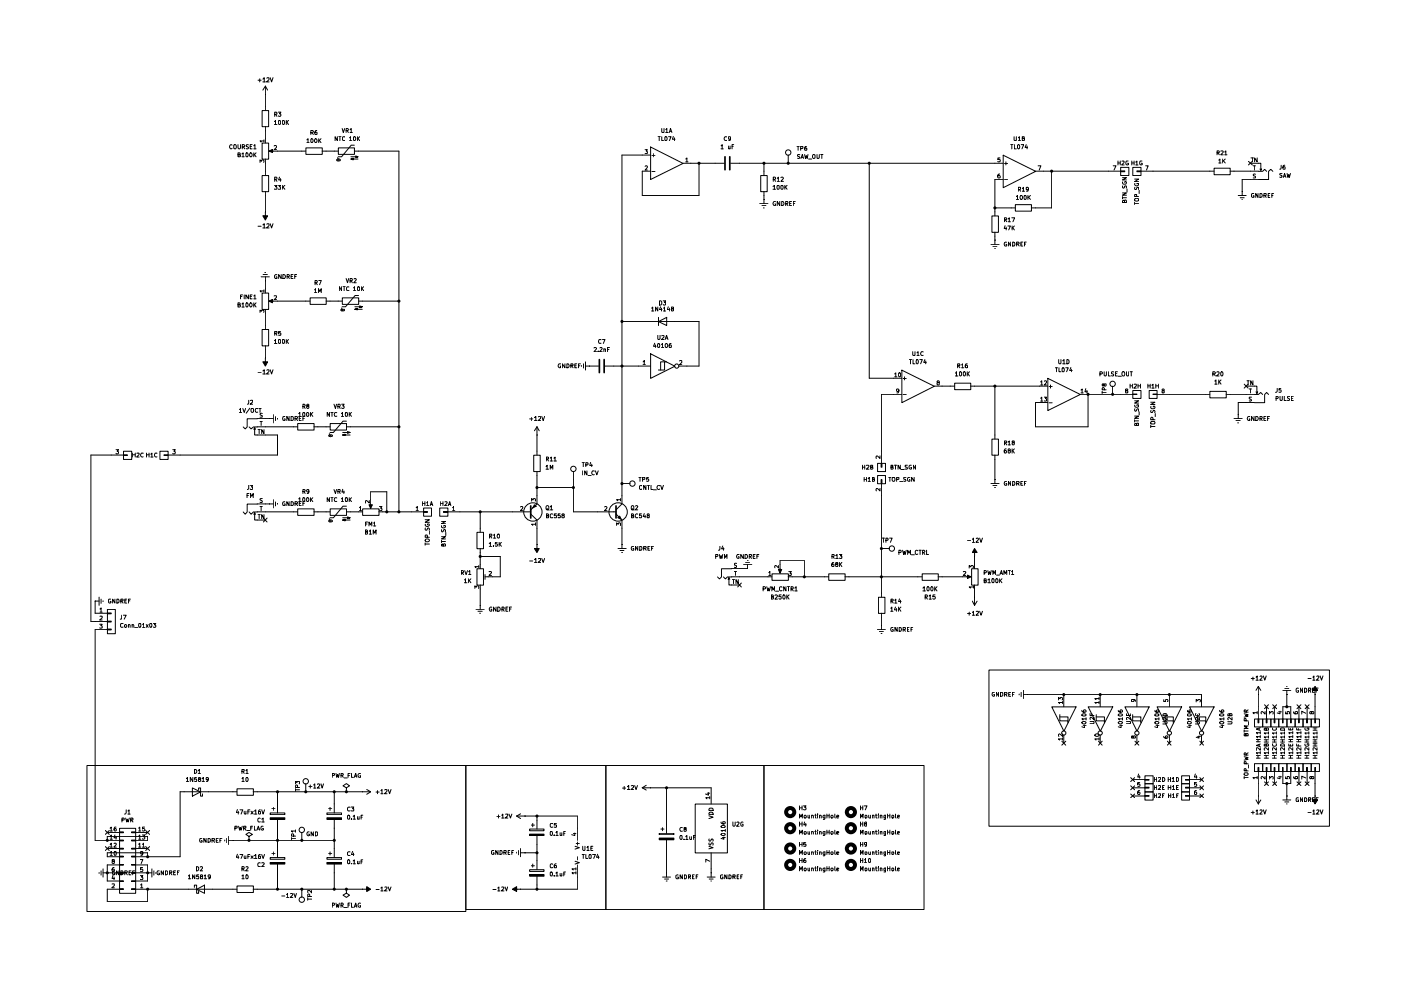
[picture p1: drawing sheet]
<svg xmlns="http://www.w3.org/2000/svg" width="420mm" height="297mm" viewBox="0 0 420 297" stroke-linecap="round" stroke-linejoin="round" font-family="sans-serif">
<g fill="none" stroke="#000" stroke-width=".3">
<path d="M77.4 24h.9M77.9 23.6v1M78.6 33.1h2v4.9h-2zM78.8 23.7l.4-.4v1.3M78.8 24.6h.8M79.6 28.3h.1M79.6 25.8v7.3M79.6 37.9v4.9M79.6 25.8l-.8 1.2M79.6 25.8l.7 1.2M80 23.5l.5-.2 .2 .6-.8 .7h.8M81 23.3l.4 1.3 .5-1.3"/>
<path d="M82.3 36.4l.3-.3v1.2M82.3 37.3h.8M82.4 34.3l.7-.1v-.4l-.7-.2v1.3M82.6 34.3l.5 .6M83.5 33.6h.7l-.4 .5 .4 .1v.6l-.7-.1M83.7 36.1l.5 .2v.8l-.3 .2a.75 .75 0 0 1-.2-1.2zM84.9 36.1a.68 .68 0 0 1 .5 .6 .68 .68 0 0 1-.5 .6l-.2-.2v-.8zM85.9 36.1v1.2M86 36.6l.5 .7M86.5 36.1l-.6 .6M93.2 39.8h.5l.3-.3-.1-.3-.7-.1v1.2M93.6 39.8l.4 .5"/>
<path d="M95 39.1l-.4 .1-.2 .9 .1 .2 .6-.1-.1-.6-.6 .2M102.6 38.5l.4 1.2 .4-1.2M103.8 39.1h.6v-.5l-.6-.1v1.2M104.1 39.1l.4 .6M105 38.9l.3-.4v1.2M105 39.7h.7M198.5 38.5v1.2l.6-.1v-1.1M199.6 38.9l.4-.4v1.2M199.6 39.7h.8M200.7 39.7l.4-1.2 .4 1.2M200.8 39.4h.6M69.6 43.5l-.3-.2a.6 .6 0 0 0-.5 .7 .6 .6 0 0 0 .7 .5l.1-.1"/>
<path d="M70.1 43.5l.3-.2 .4 .2 .1 .7-.3 .4-.5-.2zM71.4 46.4l.6-.1v-.4l-.6-.1v1.2h.6l.1-.3-.3-.3M71.4 43.3v1.1l.2 .2 .5-.2v-1.1M72.6 46.1l.3-.3v1.2M72.6 47h.6M72.6 44l.7-.1 .1-.3-.2-.3h-.6v1.3M73 44l.4 .6M73.8 45.9h.1a.55 .55 0 0 1 .5 .5 .55 .55 0 0 1-.5 .6l-.2-.2zM74.5 43.4l-.4-.1-.3 .3 .1 .3 .6 .2v.3l-.7 .1M75 45.9l.2-.1a.6 .6 0 0 1 .4 .7 .6 .6 0 0 1-.6 .5l-.2-.4zM75 43.9h.4M75.6 43.3h-.6v1.3h.6"/>
<path d="M76.1 43.7l.4-.4v1.3M76.1 44.6h.7M76.1 45.8v1.2M76.3 46.3l.5 .7M76.8 45.8l-.7 .7M78 48.7v-.8l.4 .4 .1-.3h.6v.7M78.6 42.9h2v4.8h-2zM78.6 52.6h2v4.8h-2zM79.2 42.2h-1.2l.3 .4M79.2 41.9v.7M79.6 47.7v4.9M79.6 57.4v6.1"/>
<path d="M80.7 45.3l1-.5v.9zM81 45.3h10.7M82.2 43.8l.5-.2 .3 .3-.8 1h.8M82.3 55.5h.8l-.5 .5 .5 .2v.4h-.8M82.4 53.8l.6-.1 .1-.4-.7-.2v1.3M82.6 53.8l.5 .6M83.4 55.5h.8l-.5 .5 .5 .1v.5h-.8M83.8 53.1l-.2 .8h.7M84.2 53.5v.9M84.7 55.5v1.2M84.8 56l.6 .7M85.4 55.5l-.7 .7"/>
<path d="M91.7 44.3h4.9v2h-4.9zM92 41.9l.4-.3v1.2M92 42.8h.7M93.3 41.7l.3-.1a.64 .64 0 0 1 .3 .6 .64 .64 0 0 1-.4 .6l-.3-.3zM94.5 41.7l.2-.1a.62 .62 0 0 1 .4 .6 .62 .62 0 0 1-.4 .6 .7 .7 0 0 1-.2-1.1zM95.6 41.6v1.2M95.8 42.1l.5 .7M96.3 41.6l-.7 .6M96.6 45.3h4.8M101.2 41v1.2l-.7-1.2v1.2M101.2 47.7h.6M101.2 47.3l.2 .6"/>
<path d="M101.2 47.7l-.2 .4 .5-.1M101.5 44.3h4.8v2h-4.8zM101.6 41h.7M101.8 48.2l-.3 .1M101.8 47.7l.3 .3-.3 .2M101.9 41v1.2M103.4 41.1l-.5-.1-.2 .2v.7l.3 .3 .4-.1M104.8 41.3l.4-.3v1.2M104.8 42.2h.7M105.2 47h2.2l-.7 .2v-.5l.7 .3h-.2M105.4 47.7h-.2l.7-.3v.5l-.7-.2h2.2M106 41.1l.3-.1a.56 .56 0 0 1 .4 .6 .56 .56 0 0 1-.5 .5z"/>
<path d="M106.3 43.5h-1l-2.9 3.5h-1M106.3 45.3h13.3v108.1M107.2 41v1.2M107.4 41.5l.5 .7M107.9 41l-.7 .7M193.5 49.9l.1-.2 .5 .2v.3l-.6 .8h.6M193.5 44.9h.6l-.3 .4 .3 .2v.5h-.6M195.1 46.5h-8.6v104.5l-1.8 1.8M195.1 44.1l9.8 4.9-9.8 4.8zM195.5 51.4h.9M195.5 46.6h.9M195.9 46.1v.9"/>
<path d="M197.4 41h.6M197.7 41v1.2M198.5 41v1.2h.6M199.4 41.1l.2-.1a.56 .56 0 0 1 .5 .6 .56 .56 0 0 1-.5 .5zM200.5 41h.8l-.6 1.2M201.9 40.9l-.2 .8h.7M202.3 41.3v.9M204.8 48.9h12.4M205.7 47.7l.3-.4v1.2M205.7 48.5h.6M209.6 48.9v9.7h-17v-7.3h2.5M216.2 43.7l.4-.4v1.3"/>
<path d="M216.2 44.6h.7M217.9 41.1l-.5-.1a.61 .61 0 0 0-.2 .8 .61 .61 0 0 0 .7 .3M218.4 43.8v.7l.5-.1M218.9 43.8v.8M219.1 41.5l-.5 .2-.2-.6h.7l-.2 1-.4 .1M219.1 48.9h81.7M219.5 43.9h.4M220 43.3h-.5v1.3M228.1 52.6h2v4.8h-2zM229.1 59.9h.1M229.1 48.9v3.7M229.1 57.4v3.6"/>
<path d="M231.8 55.9l.4-.4v1.2M231.8 56.7h.8M231.9 53.8h.5l.2-.5-.7-.2v1.3M232.2 53.8l.4 .6M233.1 55.6l.3-.1 .3 .3-.2 .9-.4-.1zM233.1 53.4l.3-.3v1.3M233.1 54.4h.7M234.2 53.3l.5-.2 .2 .2-.7 1.1h.7M234.3 55.6l.1-.1a.61 .61 0 0 1 .5 .7 .61 .61 0 0 1-.5 .5l-.2-.1zM235.4 55.5v1.2M235.5 56l.6 .7M236.1 55.5l-.7 .7"/>
<path d="M236.4 46.5v2.4M239 43.9h.7M239.4 43.9v1.1M239.9 46.4h-.7v.3l.7 .5-.3 .3-.4-.1M240.1 44.5h.5l.2-.6h-.7v1.1M240.2 47.5l.4-1.2 .4 1.2M240.3 47.2h.6M241.3 46.3l.3 1.2 .2-.8 .3 .8 .2-1.2M241.9 43.9h-.4l-.2 .5 .1 .6h.5v-.6l-.6 .1M242.5 47.7h.9M243.9 46.3l.5 .2v.8l-.2 .2h-.3l-.2-.4zM245 46.3v1.1l.2 .1 .5-.3v-.9"/>
<path d="M246.1 46.3h.7M246.5 46.3v1.2M260.7 48.9v64.5h9.7M299.8 52.2h-.4l-.2 1 .2 .1 .6-.1-.3-.6-.5 .2M299.9 47.3h-.6l-.1 .5h.7v.6h-.7M300.8 53.8h-2.4v10.9M300.9 46.5l9.7 4.9-9.7 4.9zM301.2 49h1M301.2 53.8h1M301.7 48.5v.9M303.1 43.3h.7M303.4 43.3v1.3"/>
<path d="M304.1 41v.9l.3 .3 .4-.1v-1.1M304.2 43.3v1.3h.6M304.8 58.9l.3-.3v1.2M304.8 59.8h.7M305.1 43.6l.3-.3a.68 .68 0 0 1 .4 .7 .68 .68 0 0 1-.4 .6l-.3-.2zM305.4 56.8h.5l.2-.6-.7-.1v1.2M305.4 41.3l.3-.3v1.2M305.4 42.2h.7M305.7 56.8l.4 .5M306.1 58.7l.2-.1a.77 .77 0 0 1 .2 1.2h-.4l-.2-.4zM306.2 43.3h.8l-.5 1.3M306.6 56.5l.3-.4v1.2"/>
<path d="M306.6 41.5h.5l.1-.4-.6-.1v1.2l.6-.1 .1-.4-.3-.2M306.6 57.3h.7M307.2 58.7l.3-.1 .3 .2-.2 1-.4-.1zM307.8 43.3l-.4 .9h.8M308 43.8v.8M308.3 58.6v1.2M308.4 56.6l-.2 .3-.4-.1v-.6l.4-.1 .2 .3-.1 .8-.5 .1M308.4 59.1l.6 .7M309 58.6l-.7 .7M310.6 51.3h25.4M311.3 49.7h.9l-.5 1.3M315.4 51.3v11h-6.1"/>
<path d="M333.8 49.7h.9l-.6 1.3M335.3 48.9h.7M335.3 48.3v1.1M336 48.3v1.1M336 51.2h1.3v.3h-1.3zM336.1 50.2h2.4v2.4h-2.4zM336.5 48.3h.6v.3l-.7 .8h.7M336.6 57.8h1.2l-1.2 .7h1.2M336.6 53.3h1.2l-1.2 .6h1.2M336.6 59.3h1.2M336.6 58.9v.7M336.7 55.7l-.1 .4 .3 .3 .2-.1 .3-.6h.3v.7"/>
<path d="M336.7 54.5l.2 .7 .8-.2v-.6h-.4v.3M338 56.6v1M338.3 48.3h-.5l-.1 .2 .1 .9h.6v-.5h-.2M339.4 48.9h.7M339.4 48.3v1.1M339.7 50.2h2.5v2.4h-2.5zM340.1 48.3v1.1M340.3 59.7l.4-.3 .6 .1 .2 .6-1.1 .1zM340.3 53.7h1.2l-1.2 .7h1.2M340.4 56.1v.7h.3l.4-.7 .4 .1v.6M340.4 54.9a.61 .61 0 0 0 .3 .8 .61 .61 0 0 0 .8-.2v-.6h-.5v.2M340.6 48.6l.4-.3v1.1"/>
<path d="M340.6 49.4h.7M340.9 58.9v-.6h-.5l-.1 .6h1.2M341 51.2h1.1v.3h-1.1zM341.6 57.1v.9M342.1 51.3h22M342.5 48.3h-.5l-.2 .2 .2 .9h.6v-.5h-.3M343.6 49.7h.7l-.5 1.3M364.1 50.4h4.8v2h-4.8zM365 45.8h.6v-.5l-.6-.1v1.2M365.3 45.8l.4 .6M365.5 48l.3-.3v1.2M365.5 48.9h.7"/>
<path d="M366.1 45.3l.5-.1 .3 .3-.8 .9h.8M366.7 47.7v1.2M366.9 48.2l.6 .7M367.3 45.6l.3-.4v1.2M367.3 46.4h.7M367.5 47.7l-.8 .6M368.9 51.3h8.5M371.3 58.6h2.4M371.9 59.3h1.2M372.4 59.9h.2M372.5 57.4h.1M374.4 48.3l1.2 1.1"/>
<path d="M375 48.9h3.1v2.2l.3-.5M375.2 47.3h.7M375.6 47.3v1.2M375.6 48.3l-1.2 1.1M375.8 49.7h.7M376 58h-.5l-.2 .3 .2 .8h.6v-.4h-.3M376.2 49.7v1.3M376.5 52.2h-.4a.38 .38 0 0 0-.2 .4 .38 .38 0 0 0 .5 .2v.5h-.6M377 47.3v1.2l-.7-1.2v1.2M377.3 58v1.2l-.7-1.2v1.2M377.4 53.8h-4.9v4.8M377.4 51.4h1.3l.6-.6 .6 .6"/>
<path d="M377.9 58h.4a.66 .66 0 0 1 .2 .7 .66 .66 0 0 1-.6 .5zM377.9 50.6l.2 .5M379.1 58.6h.5l.1-.5-.6-.1v1.2M379.4 58.6l.3 .6M380.3 58.6h.4M380.8 58h-.5v1.2h.5M381.4 58.6h.4M381.7 51.4l-.6-.6-.7 .6v2.4h-3M381.9 58h-.5v1.2M384.2 49.5v.9l-.2 .3h-.2M384.5 52l-.7 .2 .2 .3 .5 .2v.4h-.7M384.9 53.2l.3-1.2 .5 1.2"/>
<path d="M385 52.8h.6M385.3 49.5l-.4 .1-.2 .9 .2 .2 .5-.1-.2-.6-.5 .2M386 52l.2 1.2 .3-.9 .2 .9 .3-1.2M77.4 67.8h.9M78.8 67.4l.4-.3v1.2M78.8 68.3h.8M79.6 63.5v1.2h-.8l.8 1.3 .7-1.3h-.7M79.6 63.5h.1M80 67.2l.5-.1 .2 .5-.8 .7h.8M81 67.1l.4 1.2 .5-1.2M227.8 61h2.5M228.5 61.6h1.2"/>
<path d="M228.9 62.3h.3M232.6 60.5l-.2-.1a.6 .6 0 0 0-.6 .7 .6 .6 0 0 0 .8 .5v-.5h-.2M233.8 60.4v1.2l-.7-1.2v1.2M234.4 60.4a.64 .64 0 0 1 .7 .6 .64 .64 0 0 1-.7 .6zM235.6 61h.6v-.5l-.6-.1v1.2M235.9 61l.4 .6M236.8 61h.4M237.4 60.4h-.6v1.2h.6M237.9 61h.4M238.5 60.4h-.6v1.2M297.2 73.2h2.4M297.5 64.7h1.9v4.9h-1.9z"/>
<path d="M297.8 73.8h1.2M298.3 74.4h.2M298.4 72h.1M298.4 69.6v3.6M298.4 62.3h6.1M301.2 65.9l.7-.2-.1-.4h-.6v1.2M301.4 67.6l-.2 .9h.7M301.5 65.9l.4 .6M301.8 68.1v.8M301.8 72.6a.66 .66 0 0 0-.6 .4 .66 .66 0 0 0 .2 .7h.5v-.5h-.2M302.3 67.7h.7l-.5 1.2M302.3 65.6l.4-.3v1.2"/>
<path d="M302.3 66.5h.7M303.1 72.6v1.1l-.7-1.1v1.1M303.4 65.3h.9l-.5 1.2M303.5 67.7v1.2M303.7 72.6a.66 .66 0 0 1 .7 .4 .66 .66 0 0 1-.3 .7h-.4zM303.7 68.2l.5 .7M304.2 67.7l-.7 .7M304.5 61.3h4.8v2h-4.8zM304.9 73.2h.6l.1-.6h-.7v1.1M305.2 73.2l.4 .5M306.2 73.2h.3M306.7 72.6h-.5v1.1h.5"/>
<path d="M307.3 73.2h.3M307.8 72.6h-.5v1.1M337.2 60.3l.2-.4 .4 .3v.5h-1.2l.1-.6h.4l.1 .6M340.3 60.6v.7M340.3 61h1.2M71.4 91.4l.6-.1 .1-.3-.7-.2v1.2h.5l.2-.4-.3-.2M72.1 88.9h.5M72.6 91.1l.3-.3v1.2M72.6 92h.6M72.7 88.4h-.6v1.2M73.2 88.4v1.2M74 90.8a.68 .68 0 0 1 .4 .6 .68 .68 0 0 1-.4 .6l-.3-.2v-.8z"/>
<path d="M74.5 88.4v1.2l-.8-1.2v1.2M75 90.8a.55 .55 0 0 1 .6 .6 .55 .55 0 0 1-.6 .5l-.2-.4zM75 88.9h.4M75.6 88.4h-.6v1.2h.6M76.1 88.7l.4-.3v1.2M76.1 90.8v1.2M76.1 89.6h.7M76.3 91.3l.5 .7M76.8 90.8l-.7 .7M78 93.6v-.6l.4 .3 .1-.3h.6v.6M78.3 83h2.5M78.6 87.8h2v5h-2z"/>
<path d="M78.6 98.8h2v4.9h-2zM78.9 82.3h1.3M79.2 87.2h-1.2l.3 .3M79.2 86.9v.6M79.4 81.7h.3M79.6 84.2h.1M79.6 83v4.8M79.6 92.7v6M80.7 90.3l1-.6v1.1zM81 90.3h12M82.2 88.7l.8 .1-.8 1h.8M82.4 99.9h.6l.1-.5-.7-.1v1.2"/>
<path d="M82.6 99.9l.5 .6M83.1 82.4a.61 .61 0 0 0-.8 .3 .61 .61 0 0 0 .2 .8h.6v-.5h-.3M84.2 99.3h-.6v.5a.45 .45 0 0 1 .6 .1 .45 .45 0 0 1 0 .6l-.6-.1M84.3 82.3v1.2l-.7-1.2v1.2M84.8 82.3a.66 .66 0 0 1 .8 .4 .66 .66 0 0 1-.3 .8h-.5zM86.1 82.9h.6v-.5l-.6-.1v1.2M86.4 82.9l.4 .6M87.3 82.9h.4M87.9 82.3h-.6v1.2h.6M88.4 82.9h.4M89 82.3h-.6v1.2M93 89.3h4.8v1.9h-4.8z"/>
<path d="M94.3 86.9l.4-.4v1.2M94.3 87.7h.7M94.5 84.8l.6-.1v-.5l-.6-.1v1.2M94.7 84.8l.5 .5M95.5 87.7v-1.2l.4 .9 .5-.9v1.2M95.6 84.1h.8l-.6 1.2M97.8 90.3h4.8M102.4 92.3l.2 .6M102.4 85.9v1.2l-.6-1.2v1.2M102.4 92.7h.6M102.5 92.7l-.2 .4 .4-.2M102.7 89.3h4.9v1.9h-4.9z"/>
<path d="M102.9 85.9h.6M103 93.1l-.2 .2M103.1 92.7l.2 .2-.2 .3M103.2 85.9v1.2M103.8 83.5l.4 1.3 .4-1.3M104.6 86l-.2-.1a.67 .67 0 0 0-.5 .5 .67 .67 0 0 0 .2 .7l.5-.1M105 84.2l.7-.2-.2-.5h-.5v1.3M105.3 84.2l.4 .6M106 86.3l.3-.4v1.2M106 87.1h.7M106.2 83.7l.4-.2 .2 .3-.7 1h.7M106.4 91.9h2.2l-.7 .3v-.5l.7 .2h-.2"/>
<path d="M106.7 92.7h-.3l.8-.2v.4l-.8-.2h2.2M107.3 86l.1-.1a.61 .61 0 0 1 .5 .7 .61 .61 0 0 1-.5 .5zM107.5 88.6h-1l-2.9 3.3h-1M107.5 90.3h12.1M108.4 85.9v1.2M108.5 86.4l.6 .7M109.1 85.9l-.7 .7M186.5 96.4h23.1v13.3h-6.1M195.4 92.4l.3-.4v1.2M195.4 93.2h.7M197.3 92v1.2l-.7-1.2v1.2M197.5 96.4l2.4-1.3v2.5z"/>
<path d="M197.5 95.1v2.5M197.8 90.2h.3l.4 .3v.6l-.4 .3h-.3zM198.1 91.9l-.3 .9h.7M198.4 92.4v.8M198.9 90.2h.7l-.4 .5h.4v.7l-.7-.1M199 92.4l.3-.4v1.2M199 93.2h.6M200.4 91.9l-.2 .9h.7M200.7 92.4v.8M201.5 92.5l-.2-.4 .5-.1 .2 .3-.7 .3 .2 .6 .5-.2-.2-.5M74.6 120v.8l-.2 .4h-.2M77.4 111.6h.9"/>
<path d="M78.8 111.2l.4-.4v1.3M78.8 112.1h.8M79.6 107.3v1.2h-.8l.8 1.2 .7-1.2h-.7M79.6 107.3h.1M79.6 103.6v3.7M80 111l.5-.2 .2 .5-.8 .8h.8M81 110.8l.4 1.3 .5-1.3M82.3 102.1l.3-.3v1.2M82.3 103h.8M83.6 101.9h.6v.8l-.3 .3a.72 .72 0 0 1-.3-1.1zM84.7 101.9l.1-.1a.6 .6 0 0 1 .6 .5 .6 .6 0 0 1-.5 .7l-.2-.3zM85.9 101.8v1.2"/>
<path d="M86 102.3l.5 .7M86.5 101.8l-.6 .6M168.1 109.1h-.5a.61 .61 0 0 0-.2 .7 .61 .61 0 0 0 .7 .4v-.5h-.1M169.4 109.1v1.1l-.7-1.1v1.1M170 109.1h.4a.66 .66 0 0 1 .3 .7 .66 .66 0 0 1-.7 .4zM171.2 109.6h.6v-.5h-.6v1.1M171.4 109.6l.5 .6M172.4 109.6h.4M173 109.1h-.6v1.1h.6M173.5 109.6h.4M174.1 109.1h-.6v1.1M174.4 109.6v.2"/>
<path d="M175 109.1v1.2M175.6 109.7h3.9M175.6 108.5v2.4M176.8 109.7h.1M178.1 104.3l.5-.2 .3 .3-.8 1h.8M179.4 105.2v.2M179.9 104.3l.4-.2 .3 .4-.8 .9h.8M180.3 101.9l-.6-.1a.61 .61 0 0 0-.2 .8 .61 .61 0 0 0 .8 .3M180.7 101.8h.7l-.5 1.2M181.1 104.6h.5v.8M181.1 104.6v.8M181.4 109.7h13.7"/>
<path d="M182.2 104.7h.4M182.8 104.1h-.6v1.3M192.9 108.5l.3-.5v1.3M192.9 109.3h.6M195.1 106l7.3 3.8-7.3 3.6zM196.3 102.9l-.3 .9h.8M196.6 103.4v.7M197.3 103h.1a.61 .61 0 0 1 .5 .6 .61 .61 0 0 1-.5 .5zM197.3 100.5l.1 1.3 .6-.3v-1M198.4 103.3l.3-.3v1.1M198.4 104.1h.7M198.5 100.7l.4-.2 .2 .2v.3l-.7 .8h.7"/>
<path d="M199.3 108.5h-1.2v2.4M199.5 101.8l.4-1.3 .4 1.3M199.6 103h.5a.78 .78 0 0 1-.1 1.1h-.4l-.1-.4zM199.6 101.3h.6M199.9 108.5h-.6v2.4h-1.9M201.3 103h-.5l-.1 1v.1h.6v-.6l-.4-.1-.2 .2M203.8 108.2l.2-.2 .5 .2v.4l-.7 .7h.7M268.3 112.1l.3-.3v1.1M268.3 112.9h.7M269.6 111.8l.5 .1-.2 1a.6 .6 0 0 1-.6-.5 .6 .6 0 0 1 .3-.6zM269.6 117.1l-.5 .2-.3-.2 .1-.4 .4-.1 .3 .2-.2 .9-.4 .1M270.4 118.2h-6.1v20.7"/>
<path d="M270.5 111l9.7 4.8-9.7 4.9zM270.8 113.5h1M270.8 118.3h1M271.3 112.9v1M272.7 107.8h.7M273 107.8v1.3M273.7 105.4v.9l.3 .3 .4-.1v-1.1M273.8 107.8v1.3h.6M275 107.8a.68 .68 0 0 1 .4 .6 .68 .68 0 0 1-.4 .7l-.3-.6zM275 105.7l.3-.3v1.2M275 106.6h.7M275.8 107.8h.8l-.5 1.3"/>
<path d="M276.9 105.5l-.5-.1a.61 .61 0 0 0-.3 .8 .61 .61 0 0 0 .8 .3M277.4 107.8l-.4 .8h.8M277.6 108.2v.9M280.2 115.7h6.1M281.3 114.6h-.2a.34 .34 0 0 1 .1-.4 .34 .34 0 0 1 .5 .1l-.1 .3-.6 .3 .3 .5 .4-.2v-.4l-.3-.2M286.3 114.9h4.8v1.9h-4.8zM286.5 111.8l.4-.4v1.3M286.5 112.7h.8M287.2 109.6h.6v-.5h-.6v1.1M287.4 109.6l.5 .6M287.8 111.6l.3-.2 .3 .3v.7l-.3 .3-.3-.2zM288.4 109.4l.3-.3v1.1"/>
<path d="M288.4 110.2h.7M289.1 111.4a.68 .68 0 0 1 .5 .7 .68 .68 0 0 1-.5 .6l-.2-.3v-.7zM290.1 109.1h-.5l-.1 .9 .2 .2h.5l-.2-.7-.5 .2M290.1 111.4v1.3M290.2 112l.5 .7M290.7 111.4l-.6 .8M291.1 115.7h23.1M298.4 115.7v15.9M312.1 114.5l.3-.4v1.3M312.1 119.4l.3-.4v1.2M312.1 115.4h.7M313.2 114.3l.2-.2 .5 .2v.3l-.7 .8h.7"/>
<path d="M313.2 119h.7l-.4 .5 .4 .1v.5h-.7M314.2 113.4l9.8 4.8-9.8 4.9zM314.6 115.8h1M315 115.4v.9M316.5 110.2h.7M316.8 110.2v1.2M317.5 107.8v1l.3 .3 .4-.2v-1.1M317.6 110.2v1.2h.6M318.6 110.3l.2-.1a.61 .61 0 0 1 .4 .7 .61 .61 0 0 1-.5 .5l-.2-.1zM318.7 108.1l.4-.3v1.3M318.7 109.1h.7M319.6 110.2h.8l-.5 1.2"/>
<path d="M320 107.8a.64 .64 0 0 1 .6 .6 .64 .64 0 0 1-.6 .7zM321.1 110.2l-.3 .9h.8M321.4 110.7v.7M323.9 118.2h15.8M324.2 116.9l.3-.3v1.2M324.2 117.8h.7M325.6 116.5l-.2 .9h.7M326 117v.8M326.3 118.2v9.7h-15.7v-7.3h3.6M329.9 112.1l.6-.1 .1-.3-.2-.3h-.5v1.3M330.5 117.3v.6M330.5 117.6h1.2"/>
<path d="M331 115.2l.7-.1v.5l-.4 .1-.3-.6h-.4v.6l.4-.2M331.1 111.4v1.1l.3 .2 .4-.3v-1M331.2 116.8v-.4l-.2-.2h-.4l-.1 .6h1.2M332.4 111.4v1.3h.6M333.7 115.7v2.5M334 111.5l-.7 .1v.3l.7 .5-.2 .3-.5-.1M334.5 112h.4M335.1 111.4h-.6v1.3h.6M335.4 112.8h.9M336.5 111.6l.3-.2 .4 .2 .1 .7-.2 .4-.6-.2zM337.7 117.1l-.1-.4h.6v.3l-.6 .2 .1 .6h.5v-.5l-.2-.2M337.8 111.4v1l.3 .3 .4-.2v-1.1"/>
<path d="M338.9 111.4h.7M338.9 115.1v1.2M338.9 115.7h.7M339.3 111.4v1.3M339.6 115.1v1.2M339.7 118.1h1.3v.2h-1.3zM339.7 117.1h2.5v2.3h-2.5zM340.1 115.2l.6-.1 .1 .6-.8 .6h.8M341.3 115.7h.8M341.3 115.1v1.2M342.1 115.1v1.2M344.3 115.7h.6"/>
<path d="M344.3 115.1v1.2M344.6 117.1h2.4v2.3h-2.4zM344.9 115.1v1.2M345.4 115.5l.4-.4v1.2M345.4 116.3h.7M345.8 118.1h1.2v.2h-1.2zM346.6 115.7h.8M346.6 115.1v1.2M347 118.2h15.8M347.4 115.1v1.2M348.7 117.1l-.1-.4h.5v.3l-.6 .3 .1 .5h.5l.1-.5-.3-.2M362.8 117.3h4.9v2h-4.9z"/>
<path d="M363.7 112.1l.7-.1 .1-.3-.3-.3h-.5v1.3M364.1 112.1l.4 .6M364.3 114.2l.4-.3v1.2M364.3 115.1h.7M364.9 111.6l.5-.2 .2 .6-.8 .7h.8M365.5 113.9v1.2M365.7 114.4l.5 .7M366.2 113.9l-.7 .7M366.4 111.4a.68 .68 0 0 1 .4 .7 .68 .68 0 0 1-.4 .6l-.3-.3v-.7zM367.7 118.2h8.5M373.1 115.1l1.2 1.2M373.7 115.7h3.2v2.2l.3-.5"/>
<path d="M374 114.1h.6M374.3 114.1v1.3M374.3 115.1l-1.2 1.2M374.6 116.6h.7M375 116.6v1.2M375.3 119l-.7 .1v.4l.7 .4-.2 .3-.5-.1M375.8 114.1v1.3l-.7-1.3v1.3M376.2 118.2h1.2l.7-.6 .6 .6M376.7 117.4l.2 .5M380.4 118.2l-.5-.6-.6 .6v2.5h-3.1M382.7 119.5h.4l.3-.5-.7-.2v1.3M383 116.4v.9l-.5 .3"/>
<path d="M383.9 118.8v1l.2 .3 .5-.3v-1M384.1 116.4h-.5l-.1 .5h.6v.6h-.6M385.1 118.8v1.3h.6M386.8 118.9h-.6v.4l.6 .5-.3 .3-.4-.1M387.3 119.4h.4M387.9 118.8h-.6v1.3h.6M34.8 134.8h.8l-.5 .5 .4 .1 .1 .4-.3 .3-.5-.2M37 136.3h1.2v.3h-1.2zM37 136.4h-9.7v49.9h4.9M37 135.3h2.5v2.4h-2.5zM39.8 135.8v1.2M39.8 136.3h.8"/>
<path d="M40.6 135.8v1.2M41.1 135.9l.6-.1v.3l-.7 .9h.7M42.9 135.9l-.5-.1a.61 .61 0 0 0-.2 .8 .61 .61 0 0 0 .7 .3M43.9 136.3h.8M43.9 135.8v1.2M44.7 135.8v1.2M45.2 136.1l.4-.3v1.2M45.2 137h.7M47.1 135.9l-.5-.1a.61 .61 0 0 0-.3 .8 .61 .61 0 0 0 .8 .3M48 135.3h2.4v2.4h-2.4zM49.2 136.3h1.2v.3h-1.2zM51.8 134.8h.8l-.4 .5 .3 .1 .1 .4-.3 .3-.5-.2"/>
<path d="M71.8 122.8l.3-.4v1.2M71.8 123.6h.7M72.8 122.4l.4 1.2 .5-1.2M74.7 128l.6 .6 .7-.6h1.2M74.9 122.3l-1.1 1.6M75.1 120.1h.7v.4l-.8 .7h.8M75.4 122.4l.6 .2v.8l-.5 .2a.86 .86 0 0 1-.1-1.2zM76.1 128.7l.3-.5v2.2h6.8v6h-32.8M76.4 128.2l.2 .5M77.1 127.9h12.1M77.3 122.5l-.5-.1a.61 .61 0 0 0-.3 .8 .61 .61 0 0 0 .8 .3M77.4 128.8h.7"/>
<path d="M77.6 122.4h.7M77.7 128.8v1.2M78 126.3h.7M78 122.4v1.2M78.3 126.3v1.2M78.7 124l-.5-.1-.2 .2 .1 .3 .6 .2v.4l-.7 .1M79.2 128.8v1.2l-.7-1.2v1.2M80.8 125.5h.1M82 125.5h-7.9v2.5l-.6 .6-.6-.6M82 124.3v2.4M82.6 124.9v1.2M83.2 125.4v.2"/>
<path d="M85.4 124.9a.56 .56 0 0 0-.7 .5 .56 .56 0 0 0 .7 .6l.1-.4h-.2M86.7 124.8v1.3l-.7-1.3v1.3M87.3 124.8h.3l.4 .3v.6l-.4 .4h-.3zM88.5 125.5l.7-.1v-.3l-.2-.3h-.5v1.3M88.8 125.5l.4 .6M89.3 127h4.9v1.9h-4.9zM89.6 124l.3-.4v1.2M89.6 124.8h.7M89.7 125.4h.5M90.3 124.8h-.6v1.3h.6M90.8 123.7l.2-.1a.61 .61 0 0 1 .5 .6 .61 .61 0 0 1-.6 .6zM90.8 121.8h.5l.2-.4-.7-.2v1.2"/>
<path d="M90.8 125.4h.5M91.1 121.8l.4 .6M91.4 124.8h-.6v1.3M92 123.7h.1a.62 .62 0 0 1 .6 .4 .62 .62 0 0 1-.2 .7l-.6-.2zM92.2 121.7l-.3-.3 .6-.2 .1 .4-.7 .3 .3 .5 .4-.1-.1-.6M93.1 123.6v1.2M93.3 124.1l.5 .7M93.8 123.6l-.7 .7M94.1 127.9h4.9M98.7 130.4h.9v.4l-.5 .1M98.7 130l.3 .6M98.8 123.6v1.2l-.7-1.2v1.2"/>
<path d="M98.8 130.4l-.1 .4 .4-.2M99 127h4.9v1.9h-4.9zM99.2 123.6h.7M99.6 123.6v1.2M100.2 121.2l.4 1.2 .3-1.2M101 123.7l-.2-.1a.67 .67 0 0 0-.6 .5 .67 .67 0 0 0 .3 .7l.5-.1M101.3 121.8l.7-.1-.1-.5h-.6v1.2M101.7 121.8l.3 .6M102.4 124l.3-.4v1.2M102.4 124.8h.6M102.4 121.2h.8l-.4 .5h.3v.6h-.7M102.8 129.6h2.2l-.8 .3v-.5l.8 .2h-.3"/>
<path d="M103 130.4h-.2l.7-.3v.5l-.7-.2h2.2M103.6 123.7l.2-.1a.61 .61 0 0 1 .4 .6 .61 .61 0 0 1-.5 .6zM103.9 126.2h-1l-2.9 3.4h-1M103.9 127.9h15.7M104.7 123.6v1.2M104.9 124.1l.5 .7M105.4 123.6l-.7 .7M158.8 125.6h1M159.3 125.1v1M160.1 136.4h1.9v5h-1.9zM160.3 125.1l.4-.3v1.3M160.3 126.1h.7"/>
<path d="M161 130.4h.1M161 127.9l-.7 1.2M161 127.9v8.5M161 127.9l.7 1.2M161.5 125l.5-.2 .1 .6-.7 .7h.7M162.5 124.8l.4 1.3 .4-1.3M163.7 139.8l.4-.4v1.2M163.8 137.6h.6l.1-.5-.7-.1v1.2M164.1 137.6l.4 .6M165 137.3l.4-.3v1.2M165 138.2h.7M166.1 137.3l.4-.3v1.2"/>
<path d="M166.1 138.2h.8M174.6 138.7h.7M174.9 138.7v1.2M175.7 139.4h.5l.2-.6-.7-.1v1.2M177.1 138.6l-.2 .9h.7M177.5 139.1v.8M258.7 139.4v1.2M259.3 139.4v1.2M259.8 139.5l.8 .1-.8 1h.8M263.2 138.9h2.4v2.5h-2.4zM263.9 136.7v.7l-.8-.7-.4 .2 .1 .5M264.2 138.9h.3v1.1h-.3z"/>
<path d="M268.2 139.4h.7M268.6 139.4v1.2M270 139.4v1.2l-.7-1.2v1.2M272.1 139.4l-.7 .2 .1 .4 .6 .2v.3h-.7M273.3 139.4l-.7 .3 .1 .8h.7v-.4h-.3M274.6 139.4v1.2l-.7-1.2v1.2M297.5 131.6h1.9v4.8h-1.9zM298.4 136.4v8.5M301.2 132.8l.6-.1 .1-.4-.7-.1v1.1M301.5 132.8l.4 .5M301.8 134.5h-.3l-.3 .5v.7h.6v-.7l-.6 .2M302.3 132.5l.4-.3v1.1"/>
<path d="M302.3 133.3h.7M302.5 135l-.2-.3 .5-.2 .2 .4-.7 .3 .2 .6 .5-.2-.2-.6M303.5 134.5v1.3M303.7 135l.5 .8M303.8 132.7l-.3-.3 .1-.2h.5v.4l-.6 .2 .3 .5 .4-.2-.2-.4M304.2 134.5l-.7 .7M312.1 120.2h.7M314.6 120.7h1M340.3 124.7h1.2l-1.2 .7h1.2M340.3 120.1h1.2l-1.2 .7h1.2M340.3 125.8v.7M340.3 126.2h1.2"/>
<path d="M340.4 122.5v.7l.2 .1 .7-.8 .2 .8M340.4 121.4l-.1 .1a.66 .66 0 0 0 .4 .6 .66 .66 0 0 0 .8-.3l-.1-.5h-.4v.3M340.9 127.1l.1-.3 .5 .1v.6h-1.2l.1-.6 .5 .2v.4M341.6 123.4v1M345.1 120.6h1.3l-1.3 .6h1.3M345.1 127.4v.8M345.1 127.8h1.3M345.2 123l-.1 .4 .3 .3 .2-.1 .3-.6h.3l.1 .7M345.2 121.8l-.1 .4 .3 .3 .9-.2-.1-.5h-.3v.2M345.3 126.3h.9l.2 .5-.2 .3h-.9l-.2-.3zM345.8 125.8v-.5l-.4-.2-.3 .2v.5h1.3M346.5 124v.9"/>
<path d="M370.1 125.5h2.4M370.7 126.1h1.2M371.2 126.7h.2M371.3 124.3h.1M374.8 124.9l-.2-.1a.6 .6 0 0 0-.5 .7 .6 .6 0 0 0 .7 .5v-.4h-.2M376.1 124.8v1.3l-.8-1.3v1.3M376.2 120.6h-4.9v4.9M376.6 124.8a.65 .65 0 0 1 .8 .6 .65 .65 0 0 1-.8 .7zM377.9 125.5l.6-.1v-.5l-.6-.1v1.3M378.1 125.5l.4 .6M379.1 125.4h.4M379.6 124.8h-.5v1.3h.5"/>
<path d="M380.2 125.4h.4M380.7 124.8h-.5v1.3M74.1 148.5h.4M74.6 145.5v.9l-.4 .3M74.7 147.9h-.6v1.3M74.7 153.5l.6 .6 .7-.6h1.2M75 145.5h.8l-.4 .5h.4v.6l-.2 .1-.6-.1M75.1 149.2v-1.3l.4 .9 .4-.9v1.3M76.1 154.2l.3-.5v2.2h3.2M76.4 153.7l.2 .5M77.1 153.4h12.1M77.4 154.3h.7"/>
<path d="M77.7 154.3v1.1M78 151.8h.7M78.3 151.8v1.3M78.7 149.4l-.7 .2 .7 .6v.3h-.7M79 155.3l1.1 1.2M79.2 154.3v1.1l-.7-1.1v1.1M80.1 155.3l-1.1 1.2M80.8 151h.1M82 151l-7.9 .1v2.4l-.6 .6-.6-.6M82 149.8v2.4M82.6 150.5v1.1M83.2 150.9v.2"/>
<path d="M85.4 150.5l-.1-.1a.66 .66 0 0 0-.5 .4 .66 .66 0 0 0 .2 .8l.5-.1v-.5h-.2M86.7 150.4v1.2l-.7-1.2v1.2M87.3 150.4l.7 .2-.2 1h-.5zM88.5 151h.6l.1-.5-.7-.1v1.2M88.8 151l.4 .6M89.3 152.5h4.9v2h-4.9zM89.6 149.5l.3-.3v1.2M89.6 150.4h.7M89.7 151h.5M90.3 150.4h-.6v1.2h.6M90.8 149.3l.1-.1a.6 .6 0 0 1 .6 .5 .6 .6 0 0 1-.5 .7l-.2-.5zM90.8 147.3h.6v-.5l-.6-.1v1.2"/>
<path d="M90.8 151h.5M91.1 147.3l.4 .6M91.4 150.4h-.6v1.2M91.9 149.4l.2-.2a.55 .55 0 0 1 .5 .6 .55 .55 0 0 1-.6 .5zM92.6 147.2l-.4 .3-.3-.3 .1-.4h.6v.9l-.1 .2h-.4M93.1 149.2v1.2M93.3 149.7l.5 .7M93.8 149.2l-.7 .7M94.1 153.4h4.9M98.7 155.9h.7M98.7 155.5l.3 .6M98.8 149.2v1.2l-.7-1.2v1.2"/>
<path d="M98.8 155.9l-.1 .4 .4-.1M99 152.5h4.9v2h-4.9zM99.2 149.2h.7M99.4 155.9l.2 .4-.5 .2M99.6 149.2v1.2M100.2 146.7l.4 1.2 .3-1.2M101 149.3l-.5-.1a.61 .61 0 0 0-.2 .7 .61 .61 0 0 0 .7 .4M101.3 147.3h.6l.1-.5-.7-.1v1.2M101.7 147.3l.3 .6M102.4 149.5l.3-.3v1.2M102.4 150.4h.6M102.8 155.2h2.2l-.8 .2v-.5l.8 .3h-.3"/>
<path d="M102.8 146.6l-.3 .9h.8M103 155.9h-.2l.7-.3v.5l-.7-.2h2.2M103.1 147.2v.7M103.6 149.3l.1-.1a.6 .6 0 0 1 .5 .5 .6 .6 0 0 1-.4 .7l-.3-.5zM103.9 151.7h-1l-2.9 3.5h-1M103.9 153.4h4.8M104.7 149.2v1.2M104.9 149.7l.5 .7M105.4 149.2l-.7 .7M107.8 152.1l.3-.3v1.3M107.8 153.1h.7M108.8 152.5h4.9v2h-4.9z"/>
<path d="M109.6 159.4h.5l.1-.3-.6-.3v1.3h.5l.1-.5-.2-.2M109.6 157.1h.5M110.2 156.5h-.6v1.1M110.7 151.3h1l-.5 1.1zM110.7 157.6v-1.1l.4 .8 .4-.8v1.1M110.7 150v.8l-.8-.8-.3 .3v.5M110.7 159.3l.4-.5v1.3M111.2 152v-4.6h4.8v6M112 156.8l.4-.3v1.1M112 157.6h.7M113.6 153.4h13.4M113.8 151.8h.8l-.5 .5 .5 .3-.1 .4-.7-.1"/>
<path d="M124.8 152.1l.3-.3v1.3M124.8 153.1h.7M126.7 151h.7M126.7 150.4v1.2M127 153.3h1.2v.3h-1.2zM127 152.3h2.4v2.4h-2.4zM127.4 150.4v1.2M127.5 155.8h1.3l-1.3 .7h1.3M127.6 158.2l.1 .7h.3l.4-.7 .4 .3-.1 .4M127.6 157.1l-.1 .1a.64 .64 0 0 0 .6 .6 .64 .64 0 0 0 .7-.5l-.2-.2h-.4v.2M127.9 150.7l.4-.3v1.2M127.9 151.6h.7"/>
<path d="M128.9 159.2v.9M129 151.6l.4-1.2 .4 1.2M129.1 151.2h.6M131.9 152.3h2.4v2.4h-2.4zM132.2 151h.6M132.2 150.4v1.2M132.4 158.7l.2 .7 .3-.1 .2-.6h.4v.7M132.4 157.6v.4a.61 .61 0 0 0 .8 .2 .61 .61 0 0 0 .3-.7h-.4v.2M132.4 156.3h1.2l-1.2 .7h1.2M132.8 150.4v1.2M133 153.3h1.3v.3h-1.3zM133.4 150.5l.5-.1 .2 .3-.8 .9h.8"/>
<path d="M133.7 159.6v.9M134.3 153.4h24.9M134.5 151.6l.4-1.2 .3 1.2M134.5 151.2h.6M135.7 152.1l.4-.3v1.3M135.7 153.1h.7M143 159.6h2v4.9h-2zM144 153.4v6.1M156.1 152l.4-.2 .3 .3-.8 1h.8M159.2 154.1l1.8 1.8v7.3M159.4 150.2v-.8l.5 .5 .2-.5 .4 .1v.7M160.3 151.3l.5 .4-1 .5z"/>
<path d="M160.6 157.1h-1.2l.4 .4M160.6 156.7v.8M161 141.3v9.7l-1.8 1.8M161 146.1h11M163.7 140.6h.8M163.8 154.6h.5l.2-.3-.1-.2-.6-.1v1.2h.6l.1-.5-.2-.1M164 152.5l.7 .4M165 140.6v-1.2l.4 .9 .4-.9v1.2M165 151.9l.4-.3v1.2M165 152.8h.8M165.8 154.1l-.4-.1-.4 .3 .2 .9 .6-.1M166.9 154h-.6l-.1 .6 .5-.2 .2 .7h-.7"/>
<path d="M168 154h-.6v.6l.6-.1v.7l-.6-.1M168.7 154.5l-.1-.4h.6v.3l-.7 .4 .2 .4 .5-.2-.2-.5M172 141.3v12.1h12.7M174.8 141.1v1.2M176 141.1v1.2l-.7-1.2v1.2M176.4 142.5h.9M178.2 141.2l-.5-.1a.61 .61 0 0 0-.2 .8 .61 .61 0 0 0 .7 .3M178.6 141.1l.4 1.2 .4-1.2M181.4 152l.4-.2 .2 .3-.7 1h.7M184.7 154.1l1.8 1.8v8.5M184.9 157.5v-.8l.5 .4 .2-.4h.3l.1 .8M185.3 155.2l.5-.5 .5 .9z"/>
<path d="M186.1 149.8h-1.2l.4 .3M186.1 149.4v.7M186.5 144.9h2.5M189.4 154.6l.5-.1v-.4l-.5-.1v1.2h.5l.2-.3-.4-.3M189.6 152.5l.6 .4M189.6 151.6l.5 .1v1l-.3 .1h-.2l-.3-.4zM190.6 151.7l.4-.1 .3 .3-.8 .9h.8M191.3 154.1a.61 .61 0 0 0-.8 .3 .61 .61 0 0 0 .3 .8l.5-.1M191.6 143.1h.7M191.9 143.1v1.2M192.4 154h-.6v.6l.4-.2 .2 .6-.6 .1M192.4 145.6l-.3-.1-.3 .3 .1 .8 .2 .1 .3-.1"/>
<path d="M192.7 143.7h.6l.1-.5-.7-.1v1.2M193.2 153.9l-.3 1h.7M193.5 154.4v.8M193.7 145.5v1.2l-.7-1.2v1.2M194.1 145.5h.7M194.3 154.5l-.2-.2 .2-.3 .3 .1v.3a.51 .51 0 0 0-.4 .3 .51 .51 0 0 0-.1 .5h.5l.1-.4-.2-.3M194.5 143.1h-.5l-.1 .6 .6-.1v.6h-.6M194.5 145.5v1.2M195.2 145.5v1.2h.5M195.9 146.8h.9M197.8 145.6l-.2-.1a.6 .6 0 0 0-.6 .6 .6 .6 0 0 0 .8 .5M198.1 145.5l.4 1.2 .5-1.2"/>
<path d="M258.7 140h.6M259.2 143.1v1.2M259.2 143.7h.6M259.8 143.1v1.2M260.3 143.4l.4-.3v1.2M260.3 144.3h.7M261.1 140l.6-.1-.1-.5h-.5v1.2l.6-.1v-.5h-.2M261.6 143.7l.5-.1v-.5h-.5v1.2l.6-.1 .1-.4-.3-.1M263.2 142.5h2.4v2.5h-2.4zM263.9 146.4v.8l-.8-.8-.4 .2 .1 .6M264.2 143.8h.3v1.1h-.3zM264.3 144.9v34.1"/>
<path d="M266.5 143.1h.7M266.9 143.1v1.2M267.2 140h.5v-.6h-.5v1.2l.6-.1 .1-.3-.4-.2M267.7 143.1a.56 .56 0 0 1 .7 .5 .56 .56 0 0 1-.7 .6l-.2-.4zM268.9 143.7h.6l.1-.5-.7-.1v1.2M269.8 144.4h1M270.3 140.7h.9M271.7 143.1l-.7 .1v.3l.7 .4-.3 .4-.4-.1M272.9 143.1h-.5a.61 .61 0 0 0-.2 .8 .61 .61 0 0 0 .7 .3v-.4h-.2M274.2 143.1v1.2l-.8-1.2v1.2M297.2 144.9h2.4M297.8 145.5h1.2"/>
<path d="M298.3 146.1h.2M298.4 143.8h.1M301.8 144.4a.6 .6 0 0 0-.6 .3 .6 .6 0 0 0 .2 .8l.5-.1v-.5h-.2M303.1 144.3v1.2l-.7-1.2v1.2M303.7 144.3a.66 .66 0 0 1 .7 .4 .66 .66 0 0 1-.3 .8h-.4zM304.9 144.9h.5l.2-.2v-.3l-.7-.1v1.2M305.2 144.9l.4 .6M306.2 144.9h.3M306.7 144.3h-.5v1.2h.5M307.3 144.9h.3M307.8 144.3h-.5v1.2M29.7 179v2.4"/>
<path d="M30.3 179.6v1.2M33.2 179.6h-.5l-.2 .2 .2 .9h.6v-.4h-.3M34.5 179.6v1.2l-.7-1.2v1.2M35.1 179.6h.4a.66 .66 0 0 1 .2 .7 .66 .66 0 0 1-.6 .5zM38 179.6h-.6v1.2h.6M39.1 179.6h-.6v1.2M110.7 160.1h.7M111.9 160.1v-1.3l.5 1 .4-1v1.3M127.5 162.7v.7M127.5 163.1h1.3M127.6 161.7l.1-.1a.79 .79 0 0 1 1.1 .3v.2a.73 .73 0 0 1-1.3 0zM128.2 161l-.1-.6h-.4l-.2 .6h1.3"/>
<path d="M132.4 160.9h1.2l-1.2 .6h1.2M132.4 162v.6M132.4 162.3h1.2M132.9 163.3l.3-.3 .4 .2v.5h-1.2v-.5h.5v.5M138.3 171.7l.6-.1v-.5l-.6-.1v1.2M138.6 171.7l.4 .5M139.3 173.8l.3-.3v1.2M139.3 174.7h.7M139.4 171l.4 1.2 .4-1.2M140.5 171.4l.4-.4v1.2M140.5 173.5v1.2M140.5 172.2h.7"/>
<path d="M140.7 174l.5 .7M141.2 173.5l-.7 .7M142.4 176.4v-.8l.4 .4 .1-.3h.6v.7M143 170.5h2v4.9h-2zM143.6 169.8h-1.2l.3 .4M143.6 169.5v.7M144 166.8h6v6.1h-4.5M144 164.4v6M144 175.3v7.3M145.5 172.2v1.5M146.6 171.4l.6-.1 .2 .2-.8 1h.8M146.7 162.9l.4-.3v1.1"/>
<path d="M146.7 163.7h.8M146.8 160.7h.6l.1-.5-.7-.1v1.2M147.1 160.7l.4 .6M148 163.6v.1M148 160.4l.3-.3v1.2M148 161.3h.7M149.1 162.6h-.5l-.1 .5h.6v.6l-.6-.1M149.3 160.1l.4 .1a.66 .66 0 0 1-.3 1.1 .77 .77 0 0 1-.1-1.2zM149.7 162.6v1.1M149.9 163.1l.5 .6M150.4 162.6l-.7 .6M158.8 168.1h1"/>
<path d="M160.3 167.7l.4-.3v1.2M160.3 168.6h.7M161 163.2v1.2h-.7l.7 1.2 .7-1.2h-.7M161 163.2h.1M161.5 167.5h.6v.4l-.7 .7h.7M162.5 167.4l.4 1.2 .4-1.2M185.3 164.4h2.5M185.9 165h1.2M186.4 165.6h.3M186.5 163.2h.1M190 163.8l-.1-.1a.66 .66 0 0 0-.6 .5 .66 .66 0 0 0 .3 .7l.5-.1v-.4h-.3M191.3 163.7v1.2l-.7-1.2v1.2"/>
<path d="M191.9 163.7a.66 .66 0 0 1 .6 .5 .66 .66 0 0 1-.2 .7h-.4zM193 164.3h.6l.1-.5-.7-.1v1.2M193.4 164.3l.4 .6M194.3 164.3h.3M194.9 163.7h-.6v1.2h.6M195.4 164.3h.3M196 163.7h-.6v1.2M214.6 166.8l.6-.1v-.5h-.6v1.2M215.7 166.2l.3 1.2 .2-.9 .3 .9 .2-1.2M215.9 163.7v.9l-.2 .3h-.2M216.7 163.7l-.3 .8h.8M217 172.9l.6 .6 .5-.6h1.3"/>
<path d="M217 164.2v.7M217.3 167.4v-1.2l.3 .8 .4-.8v1.2M218.4 173.7l.2-.6v2.2h3.2M218.6 173.1l.3 .6M219.4 170.4h4.8M219.4 172.9h12.1M219.4 170.5h-3v2.4l-.6 .6-.6-.6M219.6 173.7h.7M220 173.7v1.2M220.2 171.3h.7M220.6 171.3v1.2M220.9 168.9l-.4-.1-.3 .3 .1 .3 .6 .2v.3l-.7 .1"/>
<path d="M221.2 174.8l1.1 1.1M221.4 173.7v1.2l-.7-1.2v1.2M221.7 166.2h-.6a.61 .61 0 0 0-.2 .8 .61 .61 0 0 0 .8 .3v-.4h-.3M222.3 174.8l-1.1 1.1M222.9 166.2v1.2l-.7-1.2v1.2M223 169.2h2.5M223.4 166.2h.5a.66 .66 0 0 1 .3 .8 .66 .66 0 0 1-.8 .4zM223.6 168.7h1.2M224.1 168.1h.3M224.2 170.4h.1M224.2 169.2v1.2M224.7 166.8l.6-.1v-.5h-.6v1.2"/>
<path d="M225 166.8l.4 .6M225.9 166.7h.4M226.5 166.2h-.6v1.2h.6M227 166.7h.4M227.6 166.2h-.6v1.2M228.9 176.5l.6-.1 .1-.3-.2-.2h-.5v1.2M230 175.9l.3 1.2 .2-.8 .2 .8 .4-1.2M230.5 171.6l.4-.3v1.2M230.5 172.5h.7M231.3 178.9l.6-.1v-.3l-.6-.2v1.3h.4l.3-.4-.4-.3M231.5 177.1v-1.2l.4 .9 .4-.9v1.2M231.5 172h4.9v1.9h-4.9z"/>
<path d="M232.4 178.5l.5-.2 .3 .3-.8 1h.8M232.6 177.2h.9M233.4 170.7h1l-.5 1.1zM233.5 169.5v.8l-.8-.8-.4 .3 .1 .4M233.9 171.4v-3.3h7.3v4.8M234.3 178.3h-.6l-.1 .6 .6-.1 .1 .6-.2 .2-.5-.2M234.5 176l-.3-.1-.4 .3 .1 .8h.6M235 178.3a.68 .68 0 0 1 .5 .6 .68 .68 0 0 1-.5 .7l-.2-.3v-.7zM235.7 175.9v1.2l-.7-1.2v1.2M236 178.3v1.3M236.1 178.8l.5 .8M236.1 175.9h.7"/>
<path d="M236.4 172.9h12.1M236.5 175.9v1.2M236.6 171.3h.7l-.4 .5 .4 .2-.1 .5-.6-.1M236.6 178.3l-.6 .7M237.2 176.5l.6-.1v-.5h-.6v1.2M237.5 176.5l.4 .6M238.3 176.3l.5-.4v1.2M238.3 177.1h.8M248.5 172h4.9v1.9h-4.9zM249.5 166.8l.6-.1v-.5h-.6v1.2M249.8 166.8l.4 .6M250 168.6l-.4 .1-.2 .9 .3 .2 .4-.1-.1-.6h-.5l-.1 .2"/>
<path d="M250.6 166.5l.4-.3v1.2M250.6 167.4h.8M250.8 169.1l-.2-.4h.6v.4l-.6 .1 .2 .6 .5-.2-.3-.5M251.7 166.2h.8l-.4 .4 .4 .1v.6h-.8M251.8 168.6v1.2M252 169.1l.5 .7M252.5 168.6l-.7 .7M253.4 172.9h23.1M263.4 179h2v4.9h-2zM264.3 164.4h2.5M264.6 161.3h.7M264.9 161.3v1.3"/>
<path d="M265.7 162l.6-.1v-.5l-.6-.1v1.3M266.8 161.3h.7l-.5 1.3M268.3 179.9l.3-.3v1.2M269.6 165.6h.5l.2-.5-.7-.2v1.3M269.7 179.5l-.2 .8h.8M270.1 179.9v.9M270.7 164.9l.3 1.3 .2-.9 .2 .9 .4-1.3M272.2 166.2v-1.3l.4 .9 .4-.9v1.3M273.3 166.3h.9M275.3 165.1l-.5-.2-.3 .4 .2 .8 .6-.1M275.6 164.9h.7M275.9 164.9v1.3"/>
<path d="M276.6 172h4.8v1.9h-4.8zM276.7 165.6l.7-.2-.3-.5h-.4v1.3M276.8 176.3l.4-.4v1.2M276.8 177.1h.7M276.9 165.6l.5 .6M277.5 179l.5-.1 .1-.4-.6-.2v1.3M277.7 179l.4 .6M277.9 164.9v1.3h.6M278.1 175.9h.3l.2 .2v.8l-.2 .2a.71 .71 0 0 1-.3-1.2zM278.6 178.6l.4-.3v1.3M278.6 179.6h.7M279.4 175.9a.68 .68 0 0 1 .4 .6 .68 .68 0 0 1-.4 .6l-.3-.2v-.8z"/>
<path d="M280.3 175.9v1.2M280.4 178.3h-.6l-.1 .6 .6-.1 .2 .5-.3 .3-.5-.2M280.5 176.4l.5 .7M281 175.9l-.7 .7M281.3 172.9h9.5M288.9 171.4l.5-.1 .2 .2-.7 1h.7M290.2 172.4l1 .5-1 .5zM290.2 162.1h.9M290.7 170.3v-.8l.5 .4 .1-.4h.4l.2 .3-.1 .5M291.4 170.5h1.9v4.9h-1.9zM291.6 161.6l.3-.3v1.3M291.6 162.6h.7"/>
<path d="M291.9 175.9h-1.2l.3 .4M291.9 175.6v.7M292.3 165.6h-.7l.7-1.2 .7 1.2h-.7v1.2M292.3 166.8h.1M292.3 179h.1M292.3 166.8v3.6M292.3 175.3v6.1M292.8 161.5l.4-.2 .3 .3-.8 1h.8M293.8 161.3l.4 1.3 .4-1.3M295.1 174.1l.6-.2v-.4h-.6v1.2l.6-.1 .1-.4-.2-.1M295.1 171.7l.6-.1v-.5l-.6-.1v1.2M296.2 173.8l.5-.3v1.2"/>
<path d="M296.2 171l.3 1.2 .3-.8 .2 .8 .3-1.2M296.2 174.7h.8M297.5 173.6l.6 .1v.7a.35 .35 0 0 1-.4 .3 .35 .35 0 0 1-.3-.5zM297.8 172.2v-1.2l.3 .9 .4-.9v1.2M298.6 173.7l.3-.2a.62 .62 0 0 1 .4 .6 .62 .62 0 0 1-.4 .6l-.3-.3zM298.9 172.4h.8M299.8 173.5v1.2M299.9 172.2l.4-1.2 .4 1.2M300 174l.5 .7M300 171.9h.6M300.5 173.5l-.7 .7M301.1 172.2v-1.2l.4 .9 .4-.9v1.2"/>
<path d="M302.3 171h.7M302.7 171v1.2M303.4 171.4l.3-.4v1.2M303.4 172.2h.6M28.5 180.2h.1M28.5 180.2v3.6h3.7M28.5 180.2h1.2M29.9 187.1h.7l-.4 .4 .4 .2v.5h-.7M30 182.5l.3-.3v1.3M30 184.7h.6v.5l-.7 .6h.7M30 183.5h.6M30.9 180.1v.2"/>
<path d="M32.2 188.6h1.2v.2h-1.2zM32.2 186.2h1.2v.2h-1.2zM32.2 183.7h1.2v.3h-1.2zM32.2 188.7h-3.7v63.2h7.3M32.2 182.7h2.4v7.2h-2.4zM36.2 180.2l.7-.1v-.4l-.7-.1v1.2M36.5 184.4v1l-.4 .2M36.5 180.2l.4 .6M36.9 186.9h-.6l-.1 .2v.7l.3 .2h.4M37 184.4h.8l-.5 1.2M37.4 187.3l.4-.1 .2 .3-.1 .5h-.5zM37.4 180.1h.4"/>
<path d="M38.5 187.4l.4-.1 .1 .7M38.5 187.2v.8M38.5 180.1h.4M39.6 187.4l.4-.1 .1 .7M39.6 187.2v.8M40.4 188.1h.9M41.7 186.9h.1a.62 .62 0 0 1 .5 .6 .62 .62 0 0 1-.5 .5l-.2-.4zM42.8 187.2l.3-.3v1.1M42.8 188h.6M43.9 187.2l.5 .8M44.4 187.2l-.5 .8M45 186.9h.1a.62 .62 0 0 1 .5 .6 .62 .62 0 0 1-.5 .5l-.2-.4z"/>
<path d="M46 186.9h.7l-.4 .4 .4 .2v.5h-.7M142.7 182.6h2.5M143.3 183.2h1.3M143.8 183.8h.3M144 181.4h.1M147.5 182l-.2-.1a.64 .64 0 0 0-.6 .6 .64 .64 0 0 0 .5 .7l.3-.1v-.5h-.3M148.8 181.9v1.3l-.8-1.3v1.3M149.3 181.9a.65 .65 0 0 1 .7 .7 .65 .65 0 0 1-.7 .6zM150.5 182.6l.6-.1v-.5l-.6-.1v1.3M150.8 182.6l.4 .6M151.7 182.5h.4M152.3 181.9h-.6v1.3h.6"/>
<path d="M152.8 182.5h.4M153.4 181.9h-.6v1.3M263.1 188.7h2.4M263.7 189.3h1.2M264.2 189.9h.3M264.3 187.5h.1M264.3 183.8v4.9M267.1 182.3l.4-.4v1.3M267.1 183.2h.7M267.2 180.2l.6-.1 .1-.4-.7-.1v1.2M267.5 180.2l.4 .6M267.8 188.1l-.1-.1a.66 .66 0 0 0-.6 .5 .66 .66 0 0 0 .3 .7l.5-.1v-.4h-.3"/>
<path d="M268.3 180.8h.7M268.6 181.9l-.4 .9h.8M268.8 182.4v.8M269.1 188v1.2l-.7-1.2v1.2M269.5 181.9v1.3M269.7 188a.66 .66 0 0 1 .6 .5 .66 .66 0 0 1-.2 .7h-.4zM269.7 182.5l.5 .7M270.2 181.9l-.7 .7M270.8 188.7h.6l.1-.6-.7-.1v1.2M271.2 188.7l.3 .5M272.1 188.6h.4M272.6 188h-.5v1.2h.5"/>
<path d="M273.2 188.6h.4M273.7 188h-.5v1.2M290.2 183.9h.9M290.7 183.5v.9M291.6 183.6l.3-.4v1.2M291.6 180.2l.7 1.2M291.6 184.4h.7M292.8 183.3l.6-.1 .1 .4-.8 .8h.8M293 180.2l-.7 1.2M293.8 183.2l.4 1.2 .4-1.2M296.6 200.8h102.1v46.8h-102.1zM298.2 207.5h-.4a.61 .61 0 0 0-.3 .8 .61 .61 0 0 0 .8 .3v-.4h-.3"/>
<path d="M299.5 207.5v1.2l-.7-1.2v1.2M300.1 207.5h.5l.1 .3v.6l-.3 .3h-.3zM301.2 208.1h.6l.1-.5-.7-.1v1.2M301.6 208.1l.4 .6M302.5 208.1h.4M303.1 207.5h-.6v1.2h.6M303.6 208.1h.4M304.2 207.5h-.6v1.2M305.6 208v.3M306.2 207.5v1.3M306.9 208.2h53.4v3.6M306.9 206.9v2.5"/>
<path d="M308.1 208.2h.1M315.4 211.9h7.3l-3.6 7.3zM317.4 209.8v-.8l.5 .5 .2-.5h.3l.3 .3-.2 .5M317.8 214.9h2.5v1.2M317.8 214.2v1.9h2.5v.6M318.7 220v.7l-.9-.7-.4 .2 .2 .5M318.7 210.6h-1.3l.4 .3M318.7 210.2v.7M319 208.2v3.6M324.4 214.2a.75 .75 0 0 1 1.3 .2 .75 .75 0 0 1-1.3-.2zM324.4 212.9l.4 .5h.7l.2-.4-.2-.2-.5 .1 .1 .5M324.5 216.4a.75 .75 0 0 1 1.2 .3l-.7 .3-.6-.3z"/>
<path d="M324.9 217.5h.8M325.3 217.3v.8l-.9-.3M325.7 215.5h-1.3l.4 .3M325.7 215.1v.7M326.3 211.9h7.4l-3.7 7.3zM326.9 216.2l1.2 .1-.2 .6h-1M326.9 213.9v.6h1.2M327.5 214v.5M328.1 215v.7l-.9-.7-.3 .2 .1 .4M328.8 214.9h2.4v1.2M328.8 214.2v1.9h2.4v.6M329.6 210.6h-1.3l.4 .3"/>
<path d="M329.6 209.4h-1.3l.4 .3M329.6 209v.7M329.6 210.2v.7M329.9 208.2v3.6M335.4 214.2a.75 .75 0 0 1 1.2 .2 .75 .75 0 0 1-1.2-.2zM335.4 212.9l.3 .5h.8l.1-.4-.2-.2-.5 .2 .2 .4M335.4 216.4a.75 .75 0 0 1 1.2 .3l-.7 .3-.5-.3zM335.8 217.5h.8M336.2 217.3v.8l-.8-.3M336.6 215.5h-1.2l.4 .3M336.6 215.1v.7M337.4 211.9h7.2l-3.6 7.3z"/>
<path d="M337.8 216.2h1l.3 .3-.3 .4h-1M337.8 214v.5h1.3v-.5M338.4 214.1v.4M339.1 215.1v.6l-.8-.6-.5 .1 .2 .5M339.7 214.9h2.4v1.2M339.7 214.2v1.9h2.4v.6M339.9 209.6l.2 .3-.1 .3-.6 .1-.1-.6 .2-.1 .9 .2 .1 .4M341 208.2v3.6M346.4 216.4a.62 .62 0 0 1 .7-.2 .62 .62 0 0 1 .4 .6 .7 .7 0 0 1-1.1-.1zM346.4 214.1a.72 .72 0 0 1 1.2 .3 .65 .65 0 0 1-.7 .3 .65 .65 0 0 1-.5-.6zM346.4 212.9v.4l.2 .1h.9v-.5l-.5-.1-.2 .2 .2 .4M346.7 217.5h.9"/>
<path d="M347 211.9h7.4l-3.7 7.3zM347.1 217.3v.8l-.8-.3M347.6 215.5h-1.2l.3 .3M347.6 215.1v.7M348.7 216.3l1.3 .2-.2 .5h-1.1M348.9 214h.9l.2 .5h-1.3zM349 209.7v.6h.6l-.1-.4 .3-.3 .4 .1-.1 .6M349.4 214.9h2.5v1.2M349.4 214.2v1.9h2.5v.6M350 215.1v.7l-.8-.7-.5 .2 .2 .4M350.7 208.2v3.6M356.1 216.4a.61 .61 0 0 1 .7-.2 .61 .61 0 0 1 .4 .6l-.9 .1z"/>
<path d="M356.1 214.1l.1-.1a.59 .59 0 0 1 .6-.1 .59 .59 0 0 1 .4 .6 .64 .64 0 0 1-.6 .1 .64 .64 0 0 1-.5-.5zM356.1 212.9v.4l.3 .1h.8a.42 .42 0 0 0 0-.5 .42 .42 0 0 0-.6 0l-.1 .4 .3 .1M356.4 217.5h.9M356.7 211.9h7.4l-3.7 7.3zM356.9 217.3v.8l-.9-.3M357.3 215.5h-1.2l.3 .3M357.3 215.1v.7M358.5 216.3l1.2 .2-.2 .5h-1M358.6 213.9l-.1 .2a.65 .65 0 0 0 .6 .5 .65 .65 0 0 0 .6-.5l-.1-.2M358.7 210.4v-.8l.5 .5 .1-.4h.6l-.1 .7M359.2 214.9h2.4v1.2M359.2 214.2v1.9h2.4v.6"/>
<path d="M359.7 215.1v.7l-.9-.7-.3 .2 .1 .4M365.8 212.9l.3 .5h.8l.1-.4-.2-.2-.5 .2 .2 .4M365.8 216.4a.75 .75 0 0 1 1.2 .3l-.7 .3-.5-.3zM365.9 214h.6l.5 .2a.68 .68 0 0 1-.6 .4 .68 .68 0 0 1-.6-.4zM366.2 217.5h.8M366.6 217.3v.8l-.8-.3M367 215.5h-1.2l.4 .3M367 215.1v.7M368.2 216.3l1.3 .2-.3 .5h-1M368.8 214.1l.3-.2 .4 .2v.4h-1.3v-.4l.5-.1 .1 .5M369.5 215.1v.7l-.9-.7-.4 .2 .2 .4M373.1 214l1.2 .2-.8 .3 .8 .1-1.2 .4"/>
<path d="M373.1 218.8v.7M373.1 219.1h1.2M373.7 216.1l-.1-.7h-.4l-.1 .7h1.2M373.7 213.4l-.1-.5h-.5v.5h1.2M374.3 217.6h-1.2l.9 .3-.9 .5h1.2M374.3 212.8l-.6 .4M374.4 216.3v1M375.2 203.4h1M375.8 202.9v1M376.2 215.5h2.5v2.4h-2.5zM376.7 202.9l.3-.3v1.3M376.7 203.9h.7"/>
<path d="M377 213.6h-1.2l.3 .4M377 213.3v.7M377.3 215.5h.2v1.2h-.2zM377.4 208.2h.1M377.4 205.7v9.8M377.4 205.7l-.7 1.2M377.4 205.7l.7 1.2M377.6 218.3v.5M377.9 202.8l.4-.2 .2 .3-.7 1h.7M378 219.6h-1.2l.3 .4M378 218.1l-1.2 .4 1.2 .4M378 219.3v.7"/>
<path d="M378.7 215.5h2.4v2.4h-2.4zM378.9 202.6l.4 1.3 .4-1.3M379.2 211.2l1.2 1.2M379.4 213.3v.7l-.9-.7-.3 .2 .1 .5M379.7 215.5h.3v1.2h-.3zM379.7 218.4l.2-.2 .5 .2v.5h-1.3l.3-.7 .3 .2v.5M379.8 211.8v3.7M380.4 219.7h-1.3l.4 .3M380.4 211.2l-1.2 1.2M380.4 219.4v.6M380.7 214v-.7l.4 .4 .1-.3h.6v.6M381.1 215.5h2.4v2.4h-2.4z"/>
<path d="M381.7 218.2l-.1 .3 .3 .4 .9-.2-.1-.5M381.7 211.2l1.2 1.2M382.1 215.5h.3v1.2h-.3zM382.3 211.8v3.7M382.8 219.7h-1.2l.3 .3M382.8 219.4v.6M382.9 211.2l-1.2 1.2M383.5 213.4h.8M383.5 215.5h2.5v2.4h-2.5zM383.9 213.2v.8l-.9-.3M384 218.4l1-.2 .2 .7h-1.2zM384.6 215.5h.2v1.2h-.2z"/>
<path d="M384.7 215.5v-3.7h2.4v3.7M384.7 206.9h2.4M385.2 219.7h-1.2l.4 .3M385.2 219.4v.6M385.3 206.3h1.2M385.5 213.4v.6h.6l-.1-.6 .2-.1 .5 .1-.1 .6M385.8 205.7h.2M385.9 208.2h.1M385.9 206.9v4.9M386 215.5h2.4v2.4h-2.4zM386.5 218.2v.6h1.2v-.6M387 215.5h.3v1.2h-.3z"/>
<path d="M387 218.4v.4M387.7 219.6h-1.2l.3 .4M387.7 219.3v.7M387.9 213.4l.3 .6h.8l.1-.6h-.6l-.1 .4 .2 .2M388.4 215.5h2.4v2.4h-2.4zM388.9 218.2v.6h1.2M389 211.2l1.1 1.2M389.4 206.3l-.4-.1-.3 .4 .2 .8 .6-.1v-.3h-.3M389.5 215.5h.1v1.2h-.1zM389.5 218.4v.4M389.6 211.8v3.7M390.1 219.6h-1.2l.3 .4"/>
<path d="M390.1 211.2l-1.1 1.2M390.1 219.3v.7M390.7 206.2v1.3l-.7-1.3v1.3M390.8 215.5h2.4v2.4h-2.4zM391.2 206.2a.64 .64 0 0 1 .7 .7 .64 .64 0 0 1-.7 .6zM391.4 218.2l-.1 .3 .3 .4 .9-.2v-.5h-.5v.2M391.4 211.2l1.2 1.2M391.6 213.8l-1.2-.6v.8M391.8 215.5h.3v1.2h-.3zM392 211.8v3.7M392.3 203.4h.9M392.4 206.9l.7-.1v-.4l-.7-.2v1.3"/>
<path d="M392.5 219.7h-1.2l.4 .3M392.5 219.4v.6M392.6 211.2l-1.2 1.2M392.8 206.9l.3 .6M393.2 215.5h2.5v2.4h-2.5zM393.4 213.5l.1-.2 .5 .2-.1 .5h-.5l-.1-.6h-.4v.6l.5-.2M393.6 206.8h.4M393.7 202.9l.3-.3v1.3M393.7 203.9h.7M393.8 218.9h1.2M393.8 218.2h1.2M394.2 206.2h-.6v1.3h.6"/>
<path d="M394.3 215.5h.2v1.2h-.2zM394.4 206.9h-.7l.7-1.2 .7 1.2h-.7v1.3M394.4 208.2h.1M394.4 208.2v7.3M394.4 218.2v.7M394.7 206.8h.4M394.9 202.8l.4-.2 .3 .3-.8 1h.8M395 219.7h-1.2l.3 .3M395 219.4v.6M395.3 206.2h-.6v1.3M395.9 202.6l.4 1.3 .4-1.3M26.1 229.4h113.6v43.8h-113.6z"/>
<path d="M55.9 233.3l.3-.3v1.3M55.9 234.3h.7M57.7 236.2l2.5 1.2-2.5 1.2zM57.8 233v1.3l-.7-1.3v1.3M58.3 230.6h.5a.66 .66 0 0 1 .2 .8 .66 .66 0 0 1-.7 .4zM58.9 233h-.5l-.1 .6 .6-.1v.7l-.6-.1M59.4 231l.4-.4v1.2M59.4 231.8h.7M59.6 236.8v-.6h.6v2.4h.5v-.6M59.7 233.5l-.2-.3 .4-.2 .3 .3-.7 .4 .2 .6 .5-.3-.3-.5M60.6 233.3l.4-.3v1.3M60.6 234.3h.7"/>
<path d="M62.5 233.5l-.1 .3h-.5a.43 .43 0 0 1 0-.6 .43 .43 0 0 1 .5-.1l.1 .7-.4 .5h-.2M71 237.3h-17v19.5h-13.4M71.1 236.4h4.9v2h-4.9zM72.6 233.3l.3-.3v1.3M72.6 231.2l.6-.1v-.4l-.6-.1v1.2M72.6 234.3h.6M72.9 231.2l.3 .6M73.7 231l.4-.4v1.2M73.7 231.8h.7M74 233a.68 .68 0 0 1 .4 .6 .68 .68 0 0 1-.4 .7l-.3-.3v-.7zM75.9 237.3h35.3M83.2 237.3v6.4"/>
<path d="M88.6 234.9v-.7l.5 .3 .1-.3h.5v.7M88.6 236.4v.8M88.6 236.7h1.2M89.2 236.1v-.6l-.4-.2-.2 .8h1.2M91.7 234.9v2.4M92.6 235.7h1M93 235.3v.9M94.1 235.3l.3-.4v1.3M94.1 236.2h.6M95.2 235.1l.5-.2 .2 .3-.7 1h.7M96.3 234.9l.3 1.3 .4-1.3M99.7 232.4h.5v-.5l-.5-.1v1.2"/>
<path d="M100.2 237.3v6.4M100.8 231.8l.2 1.2 .3-.8 .2 .8 .3-1.2M102.3 232.4h.5l.1-.5-.6-.1v1.2M102.5 232.4l.5 .6M103.2 233.2h.9M103.9 236.1l.9-.6-.9-.6-1 .6 1 .6v1.2M103.9 237.3h.1M104.4 232.4h.4M105 231.8h-.6v1.2M105.4 231.8v1.2h.6M106.3 233l.4-1.2 .3 1.2M106.3 232.7h.6"/>
<path d="M108.1 231.9a.61 .61 0 0 0-.8 .3 .61 .61 0 0 0 .3 .8h.5v-.5h-.2M108.7 237.3h.1M110 236.6l1.2 .7M111.2 237.3l-1.2 .8M112.8 237.4h.9M113.2 237v.9M114.2 237l.4-.4v1.3M114.2 237.9h.7M115.4 236.8l.4-.2 .3 .4-.8 .9h.8M116.4 236.6l.4 1.3 .5-1.3M139.7 229.4h42v43.2h-42zM181.7 229.4h47.4v43.2h-47.4z"/>
<path d="M186.7 236.2h.9M187.2 235.7v.9M188.1 235.8l.5-.3v1.1M188.1 236.6h.8M189.3 235.5h.7v.5l-.8 .6h.8M190.3 235.5l.5 1.1 .4-1.1M192.6 236.1l1.2 .7M192.6 236.1h20.7v4.9M193.8 235.4l-1.2 .7M195.1 236.1h.1M199.9 236.1v13.7M212.1 237.7h.8"/>
<path d="M212.5 237.6v.7l-.9-.3M212.9 239.1h-1.2l.3 .3M212.9 238.8v.6M229.1 229.4h48v43.2h-48zM318.4 222.2l1.2 1.2M318.7 221.5h-1.3l.4 .3M318.7 221.1v.7M319 220.3v2.5M319.6 222.2l-1.2 1.2M328.4 220.1a.61 .61 0 0 1 .7-.2 .61 .61 0 0 1 .4 .7 .61 .61 0 0 1-.7 .2 .61 .61 0 0 1-.4-.7zM329.4 222.2l1.1 1.2M329.6 221.5h-1.3l.4 .3"/>
<path d="M329.6 221.1v.7M329.9 220.3v2.5M330.5 222.2l-1.1 1.2M339.1 233.1l1.2 1.2M339.1 238l1.2 1.1M339.1 235.5l1.2 1.2M339.7 236.1h3.6M339.7 233.7h3.6M339.7 238.6h3.6M339.9 220.8l.2-.2 .4 .2-.1 .4h-.5v-.4l-.4-.2-.2 .5h.6M340.3 233.1l-1.2 1.2M340.3 238l-1.2 1.1"/>
<path d="M340.3 235.5l-1.2 1.2M340.4 222.2l1.1 1.2M341 220.3v2.5M341.5 232l-.3 .9h.8M341.5 222.2l-1.1 1.2M341.8 236.9l-.6 .3v.8l.6 .1v-.6l-.3-.1-.3 .3M341.8 234.5h-.6v.6l.4-.2 .3 .3-.1 .4h-.6M341.8 232.5v.8M343.3 238.4h1.3v.3h-1.3zM343.3 236h1.3v.2h-1.3zM343.3 233.6h1.3v.2h-1.3zM343.4 237.4h2.4v2.4h-2.4z"/>
<path d="M343.4 234.9h2.4v2.5h-2.4zM343.4 232.5h2.4v2.4h-2.4zM346.2 236.1h.7M346.2 233.6h.7M346.2 233v1.3M346.2 235.5v1.1M346.2 237.9v1.2M346.2 238.5h.7M346.9 233v1.3M346.9 235.5v1.1M346.9 237.9v1.2M347.4 238l.6-.1 .1 .5-.8 .7h.8"/>
<path d="M347.4 235.5h.7v.5l-.8 .6h.8M347.4 233.2l.5-.2 .2 .5-.8 .8h.8M348.7 233a.64 .64 0 0 1 .6 .6 .64 .64 0 0 1-.6 .7zM348.7 236.1h.3M348.7 238.5h.3M349 220.7l.3 .5h.8l.2-.4-.3-.2-.5 .2 .3 .4M349.2 237.9h-.5v1.2M349.2 235.5h-.5v1.1h.5M350.1 222.2l1.1 1.2M350.4 233v1.3M350.4 235.5v1.1M350.4 236.1h.7"/>
<path d="M350.4 233.6h.6M350.4 238.5h.7M350.4 237.9v1.2M350.7 220.3v2.5M351 233v1.3M351.1 235.5v1.1M351.1 237.9v1.2M351.2 222.2l-1.1 1.2M351.5 233.3l.4-.3v1.3M351.5 234.3h.7M351.6 235.8l.4-.3v1.1M351.6 238.3l.4-.4v1.2"/>
<path d="M351.6 236.6h.7M351.6 239.1h.7M352.8 233a.64 .64 0 0 1 .7 .6 .64 .64 0 0 1-.7 .7zM352.8 236.1h.4M352.9 238.5h.3M353.4 235.5h-.6v1.1h.6M353.4 237.9h-.5v1.2M354.4 234.9h2.3v2.5h-2.3zM354.4 232.5h2.3v2.4h-2.3zM354.4 237.4h2.3v2.4h-2.3zM355.5 236h1.2v.2h-1.2zM355.5 233.6h1.2v.2h-1.2z"/>
<path d="M355.5 238.4h1.2v.3h-1.2zM356.7 236.1h3.6M356.7 233.7h3.6M356.7 238.6h3.6M358.5 232l-.3 .9h.8M358.8 234.5h-.6v.6l.4-.2 .3 .3-.1 .4h-.6M358.8 236.9l-.6 .3v.8l.6 .1v-.6l-.3-.1-.3 .3M358.8 232.5v.8M359.2 220.7h.8M359.6 220.6v.6l-.9-.2M359.8 238l1.1 1.1M359.8 235.5l1.1 1.2"/>
<path d="M359.8 233.1l1.1 1.2M359.8 222.2l1.1 1.2M360.3 220.3v2.5M360.9 238l-1.1 1.1M360.9 235.5l-1.1 1.2M360.9 233.1l-1.1 1.2M360.9 222.2l-1.1 1.2M373.1 231.8l1-.2 .2 .6a.78 .78 0 0 1-1.2 0zM373.1 226.8l1.2 .3-.8 .2 .8 .3-1.2 .2M373.1 232.7v.7M373.1 233.1h1.2M373.6 220.1l.3-.3 .4 .2v.6h-1.2v-.6h.5v.6"/>
<path d="M373.7 231.1l-.1-.6-.3-.1-.2 .7h1.2M373.7 228.9l-.1-.6h-.5v.6h1.2M373.7 226.3l-.1-.6-.3-.1-.2 .7h1.2M374.3 225.6l-.6 .5M374.4 229.3v.9M376.2 228.9h2.5v2.4h-2.5zM376.7 239.8l.7 1.2M376.8 222.3h1.2M376.8 221.7h1.2M376.8 227.2h1.2M376.8 226.5h1.2M377 233.1h-1.2l.3 .3"/>
<path d="M377 232.7v.7M377.3 230h.2v1.2h-.2zM377.3 221.7v.6M377.3 226.5v.7M377.4 238.6h.1M377.4 231.2v9.8M377.6 223.1v.6M378 225.6h-1.2l.3 .4M378 224.1v.8l-.9-.8-.3 .2 .1 .6M378 223l-1.2 .4 1.2 .4M378 220.8h-1.2l.3 .3M378 220.5v.6"/>
<path d="M378 225.3v.7M378.1 239.8l-.7 1.2M378.7 228.9h2.4v2.4h-2.4zM379.1 222.4h1.3M379.1 221.7h1.3M379.1 227.2h1.3M379.1 226.5h1.3M379.2 234.4l1.2 1.1M379.4 232.7v.8l-.9-.8-.3 .3 .1 .4M379.7 230h.3v1.2h-.3zM379.7 223.2l.3-.3 .4 .3v.4h-1.3l.2-.6 .4 .1v.5M379.7 221.7v.7"/>
<path d="M379.7 226.5v.7M379.8 231.2v3.7M380.4 220.9h-1.3l.4 .3M380.4 225.6h-1.3l.4 .4M380.4 224.1v.8l-.9-.8-.4 .3 .2 .5M380.4 234.4l-1.2 1.1M380.4 220.6v.6M380.4 225.3v.7M380.7 233.5v-.8l.4 .5 .1-.4h.6v.7M381.1 228.9h2.4v2.4h-2.4zM381.6 222.4h1.2M381.6 221.7h1.2"/>
<path d="M381.6 227.2h1.2M381.6 226.5h1.2M381.7 222.9v.1a.6 .6 0 0 0 .4 .7 .6 .6 0 0 0 .7-.3l-.1-.5M381.7 234.4l1.2 1.1M382.1 230h.3v1.2h-.3zM382.2 221.7v.7M382.2 226.5v.7M382.3 231.2v3.7M382.8 220.9h-1.2l.3 .3M382.8 225.6h-1.2l.3 .4M382.8 224.1v.8l-.9-.8-.3 .3 .1 .5M382.8 220.6v.6"/>
<path d="M382.8 225.3v.7M382.9 234.4l-1.2 1.1M383.5 232.8h.8M383.5 228.9h2.5v2.4h-2.5zM383.9 232.7v.7l-.9-.2M384 223.2a.66 .66 0 0 1 .8-.3 .66 .66 0 0 1 .4 .7h-1.2zM384 222.4h1.2M384 221.7h1.2M384 227.2h1.2M384 226.5h1.2M384.6 230h.2v1.2h-.2zM384.6 221.7v.7"/>
<path d="M384.6 226.5v.7M384.7 231.2v3.7h2.4v-3.7M384.7 239.8h2.4M385.2 220.9h-1.2l.4 .3M385.2 225.6h-1.2l.4 .4M385.2 224.1v.8l-.8-.8-.4 .2 .1 .6M385.2 220.6v.6M385.2 225.3v.7M385.5 232.8v.5l.6 .1-.1-.6h.7l-.1 .6M385.9 238.6h.1M385.9 234.9v4.9M386 228.9h2.4v2.4h-2.4z"/>
<path d="M386.5 223v.6h1.2v-.6M386.5 222.3h1.2M386.5 221.7h1.2M386.5 227.2h1.2M386.5 226.5h1.2M387 230h.3v1.2h-.3zM387 221.7v.6M387 223.2v.4M387 226.5v.7M387.7 220.8h-1.2l.3 .3M387.7 225.6h-1.2l.3 .4M387.7 224.1v.8l-.9-.8-.3 .2 .1 .6"/>
<path d="M387.7 220.5v.6M387.7 225.3v.7M387.9 232.8l.1 .5 .5 .1 .6-.1v-.5h-.6l-.1 .4 .2 .2M388.4 228.9h2.4v2.4h-2.4zM388.9 223v.6h1.2M388.9 222.3h1.2M388.9 221.7h1.2M388.9 227.2h1.2M388.9 226.5h1.2M389 234.4l1.1 1.1M389.4 239.2l-.4-.1-.3 .3 .2 .9 .6-.1v-.4h-.3M389.5 230h.1v1.2h-.1z"/>
<path d="M389.5 221.7v.6M389.5 223.2v.4M389.5 226.5v.7M389.6 231.2v3.7M390.1 220.8h-1.2l.3 .3M390.1 225.6h-1.2l.3 .4M390.1 224.1v.8l-.9-.8-.3 .3 .1 .5M390.1 234.4l-1.1 1.1M390.1 220.5v.6M390.1 225.3v.7M390.7 239.1v1.2l-.7-1.2v1.2M390.8 228.9h2.4v2.4h-2.4z"/>
<path d="M391.2 239.1a.66 .66 0 0 1 .7 .4 .66 .66 0 0 1-.2 .8h-.5zM391.3 222.4h1.2M391.3 221.7h1.2M391.3 227.2h1.2M391.3 226.5h1.2M391.4 223l-.1 .1a.66 .66 0 0 0 .5 .6 .66 .66 0 0 0 .7-.3l-.1-.5h-.4v.3M391.4 234.4l1.2 1.1M391.6 233.2l-1.2-.5v.8M391.8 230h.3v1.2h-.3zM391.9 221.7v.7M391.9 226.5v.7M392 231.2v3.7"/>
<path d="M392.4 239.8h.5l.2-.6-.7-.1v1.2M392.5 220.9h-1.2l.4 .3M392.5 225.6h-1.2l.4 .4M392.5 224.1v.8l-.8-.8-.4 .3 .1 .5M392.5 220.6v.6M392.5 225.3v.7M392.6 234.4l-1.2 1.1M392.8 239.8l.3 .5M393.2 228.9h2.5v2.4h-2.5zM393.4 233l.4-.3 .2 .5-.5 .2-.2-.6a.31 .31 0 0 0-.4 .1 .31 .31 0 0 0 0 .4l.5-.1M393.6 239.7h.4M393.8 222.4h1.2"/>
<path d="M393.8 221.7h1.2M393.8 227.2h1.2M393.8 226.5h1.2M393.8 223.6h1.2M393.8 222.9h1.2M394.2 239.1h-.6v1.2h.6M394.3 230h.2v1.2h-.2zM394.4 238.6v1.2h-.7l.7 1.2 .7-1.2h-.7M394.4 238.6h.1M394.4 221.7v.7M394.4 222.9v.7M394.4 226.5v.7"/>
<path d="M394.4 231.2v7.4M394.7 239.7h.4M395 220.9h-1.2l.3 .3M395 225.6h-1.2l.3 .4M395 224.1v.8l-.9-.8-.3 .2 .1 .6M395 220.6v.6M395 225.3v.7M395.3 239.1h-.6v1.2M31.6 248.9l1.2 1.2M31.6 253.7l1.2 1.2M32.2 251.9v-1.2h12.1v1.2h-3.7M32.2 254.3h3.6"/>
<path d="M32.2 249.5h3.6M32.8 248.9l-1.2 1.2M32.8 253.7l-1.2 1.2M33 255.5l.4-.3v1.2M33 253.1l.4-.4v1.2M33 250.7l.4-.4v1.2M33 248.2l.4-.3v1.2M33 256.4h.7M33 253.9h.7M33 251.5h.7M33 249.1h.7M33.9 258.1l-.3-.2 .1-.3h.5l.1 .4-.7 .3 .3 .5 .4-.1-.2-.6"/>
<path d="M34.2 252.8l.4-.1 .3 .4-.8 .8h.8M34.3 255.3l.2-.1a.61 .61 0 0 1 .4 .6 .61 .61 0 0 1-.5 .6zM34.5 250.3l-.3 .8h.8M34.8 247.9h-.3l-.3 .5 .1 .6h.5v-.6l-.3-.1-.3 .3M34.8 250.7v.8M35.8 249.3h1.2v.3h-1.2zM35.8 251.8h1.2v.3h-1.2zM35.8 254.3h1.2v.2h-1.2zM35.8 256.6h1.2v.3h-1.2zM35.8 259.1h1.2v.2h-1.2zM35.8 256.8h-3.6v-1.2h12.1v1.2M35.8 259.2h-3.6v4.9h3.6"/>
<path d="M35.9 248.3h4.8v19.5h-4.8zM36.6 245.8h.6l.1-.5-.7-.1v1.2M37.7 245.2l.3 1.2 .2-.9 .2 .9 .4-1.2M37.8 242.7v.9l-.1 .3-.4 .1M38.4 243.1l.3-.4v1.3M38.4 244h.6M39.2 245.8h.6l.1-.5-.7-.1v1.2M39.5 249.3h1.1v.3h-1.1zM39.5 251.8h1.1v.3h-1.1zM39.5 254.3h1.1v.2h-1.1zM39.5 256.6h1.1v.3h-1.1zM39.5 259.1h1.1v.2h-1.1z"/>
<path d="M39.5 245.8l.4 .6M40.6 259.2h3.7v4.9h-3.7M40.6 254.3h3.7M40.6 249.5h3.7M41.6 253.1l.3-.4v1.2M41.6 250.7l.3-.4v1.2M41.6 248.2l.3-.3v1.2M41.6 253.9h.6M41.6 251.5h.6M41.6 249.1h.6M42.1 257.6h.7l-.5 1.2M42.7 253.1l.4-.4v1.2"/>
<path d="M42.7 250.3h.7l-.4 .5 .3 .1 .1 .4-.2 .2-.5-.1M42.7 253.9h.7M42.8 255.7l-.5 .2-.1-.6 .4-.1 .2 .2-.1 .9-.5 .1M43.3 247.9h-.5l-.1 .6 .5-.2 .2 .3-.1 .4h-.6M43.7 253.7l1.2 1.2M43.7 248.9l1.2 1.2M44.9 253.7l-1.2 1.2M44.9 248.9l-1.2 1.2M58.9 259.8a.64 .64 0 0 1 .7 .6 .64 .64 0 0 1-.7 .6zM60 259.9l.5-.1 .3 .2-.8 1h.8M60.5 251.3h-.4a.61 .61 0 0 0-.2 .8 .61 .61 0 0 0 .7 .3v-.4h-.2M61.8 251.3v1.2l-.7-1.2v1.2"/>
<path d="M62.4 251.3l.7 .2v.7l-.4 .3h-.3zM63.6 251.9h.6l.1-.4-.7-.2v1.2M63.9 251.9l.4 .6M64.9 251.9h.3M65.4 251.3h-.5v1.2h.5M66 251.9h.3M66.5 251.3h-.5v1.2M67.4 251.8v.3M68 251.3v1.3M68.6 251.9h31.6M68.6 250.7v2.5M69.8 251.9h.1"/>
<path d="M70.4 248.2h.7v-.5l-.7-.1v1.2M71.2 256l-.3 1h.7M71.2 242.7l-.3 .9h.7M71.5 243.2v.8M71.5 256.5v.8M71.5 247.6l.4 1.2 .2-.8 .2 .8 .3-1.2M72 256.1h.8l-.5 1.2M72 242.7h.8l-.5 1.3M73.1 248.2h.6v-.5l-.6-.1v1.2M73.2 256.5l.1 .8 .4-.1M73.2 243.2l.1 .7 .4-.1M73.3 248.2l.4 .6"/>
<path d="M73.7 259.9l.5-.1 .2 .3-.7 .9h.7M73.7 243.2v.8M73.7 256.5v.8M74 248.9h.9M74.3 256.7h.5M74.3 243.3h.5M74.7 250.7l1-.6-1-.6-1 .6 1 .6v1.2M74.7 251.9h.1M74.9 256.1h-.6v1.2M74.9 242.7h-.6v1.3M75.2 248.2h.4M75.3 256.5l.6 .8"/>
<path d="M75.3 243.2l.6 .8M75.8 247.6h-.6v1.2M75.9 256.5l-.6 .8M75.9 243.2l-.6 .8M76.3 256.5l.4-.4v1.2M76.3 243.1l.4-.4v1.3M76.3 247.6v1.2h.5M76.3 257.3h.7M76.3 244h.7M77 248.8l.5-1.2 .4 1.2M77.2 248.5h.5M78.1 256.1l-.5 .1-.1 .9 .1 .2 .5-.1v-.6l-.6 .2"/>
<path d="M78.1 242.7l-.5 .2-.1 .9 .2 .2 .4-.2v-.6l-.6 .2M78.1 258.7l-.3-.1a.67 .67 0 0 0-.5 .5 .67 .67 0 0 0 .3 .7l.5-.1M78.1 245.3l-.3-.1a.67 .67 0 0 0-.5 .5 .67 .67 0 0 0 .3 .7l.5-.1M78.5 256.1l.4 1.2 .4-1.2M78.5 242.7l.4 1.3 .4-1.3M78.5 258.7l.5-.1 .2 .2-.7 1h.7M78.5 245.5l.4-.3v1.2M78.5 246.4h.7M78.9 247.6h-.4a.61 .61 0 0 0-.3 .8 .61 .61 0 0 0 .8 .4v-.5h-.3M81 257h4.4v.6h-4.4zM81 258.5h4.4v.5h-4.4zM81 243.7h4.4v.5h-4.4z"/>
<path d="M81 245.1h4.4v.5h-4.4zM81.5 255.8h1M81.5 242.4h1M82 242v.9M82 255.4v.9M83.2 245.6v11.4M83.2 259v7.5M87.4 251v.7M87.4 251.4h1.2M88.1 250.6v-.5l-.6-.2-.1 .7h1.2M88.6 249.1h-1.2l.3 .3M88.6 248.8v.6"/>
<path d="M90.5 249.5v2.4M92.7 249.3h-.4a.61 .61 0 0 0-.3 .8 .61 .61 0 0 0 .8 .3v-.4h-.3M94 249.3v1.2l-.7-1.2v1.2M94.6 249.3h.5l.1 .3v.7l-.3 .2h-.3zM98 243.7h4.4v.5h-4.4zM98 245.1h4.4v.5h-4.4zM98 257h4.4v.6h-4.4zM98 258.5h4.4v.5h-4.4zM98.6 255.8h.9M98.6 242.4h.9M99 242v.9M99 255.4v.9"/>
<path d="M100.2 245.6v11.4M100.2 259v7.5M104.3 244.4l.2-.1a.61 .61 0 0 1 .4 .7 .61 .61 0 0 1-.5 .5zM104.4 257.7a.6 .6 0 0 1 .5 .6 .6 .6 0 0 1-.4 .6l-.3-.2zM105 242l-.4-.1-.4 .3v.6l.3 .3 .5-.1M105 255.4l-.4-.1-.4 .2v.7l.3 .3 .5-.1M105.3 241.9h.8l-.4 .5 .4 .1v.5h-.8M105.4 245.4v.1M105.4 258.8v.1M105.7 255.2l-.3 .9h.8M105.9 244.7l.4-.4v1.2M105.9 258.1l.4-.4v1.2"/>
<path d="M105.9 245.5h.7M105.9 258.9h.7M106 255.7v.8M107.2 244.8v.7l.5-.1M107.2 258.1v.7h.5M107.7 244.8v.7M107.7 258.1v.8M108.3 244.9h.3M108.3 258.3h.3M108.8 244.3h-.5v1.2M108.8 257.7h-.5v1.2M148.1 254.9h-.5l-.2 .3 .2 .8h.6v-.4h-.3"/>
<path d="M149 244.7h.9M149.4 254.9v1.2l-.7-1.2v1.2M149.5 244.3v.9M149.9 254.9h.5a.66 .66 0 0 1 .2 .8 .66 .66 0 0 1-.7 .4zM150.5 244.3l.3-.3v1.2M150.5 245.2h.7M151.1 255.5h.6l.1-.5-.7-.1v1.2M151.5 255.5l.3 .6M151.6 244.1l.6-.1 .1 .3-.7 .9h.7M152.4 255.5h.3M152.7 244l.4 1.2 .4-1.2M152.9 254.9h-.5v1.2h.5"/>
<path d="M153.5 255.5h.3M154 254.9h-.5v1.2M154.9 255.4v.3M154.9 244.6l1.2 .8M154.9 244.6h18.2v7.3M155.5 254.9v1.3M156.1 255.6h4.9M156.1 254.3v2.5M156.1 243.9l-1.2 .7M157.4 255.6h.1M157.4 244.6h.1M158.8 248.5h4.4v.5h-4.4z"/>
<path d="M158.8 250h4.4v.4h-4.4zM159.3 259.5h1M159.3 247.3h1M159.8 246.8v1M159.8 259v.9M161 244.6v3.9M161 250.4v10.3M165.3 249.2a.68 .68 0 0 1 .4 .6 .68 .68 0 0 1-.4 .6l-.3-.2v-.8zM165.8 259.1l-.4-.2-.4 .3 .2 .9 .6-.1M165.8 246.9l-.6-.1-.2 .3 .1 .7 .7 .1M166.2 250.3v.1M166.7 249.5l.3-.3v1.2"/>
<path d="M166.7 250.4h.7M166.8 258.9l-.4 .2-.2 .8 .1 .2 .6-.1-.1-.6-.6 .2M166.9 246.8h-.6l-.1 .5h.7v.6h-.7M168 249.6v.8l.5-.1M168.5 249.6v.8M169.1 249.8h.3M169.6 249.2h-.5v1.2M172 249.9h.7M172.4 249.7v.7l-1-.2M172.5 258.1l1.2 .5-1.2 .4M172.5 253.7l1.2 .4-1.2 .4M172.8 252.8h.9"/>
<path d="M173.1 259.2v7.3h-17M173.2 252.4v.9M173.2 256.8v.9M174.6 256.1h.7M174.8 253.7v1l.2 .2 .4-.1v-1.1M174.9 256.1v1.2M175.7 256.1v1.2h.6M176 254l.4-.3v1.2M176 254.9h.7M176.7 256.2l.3-.1 .3 .3-.2 .9-.4-.1zM177.2 254.3h.4M177.7 256.1h.9l-.5 1.2"/>
<path d="M177.8 253.7h-.6v1.2h.6M179.2 256l-.3 1h.8M179.5 256.5v.8M197.7 249.8h4.4v.4h-4.4zM197.7 251.2h4.4v.5h-4.4zM198.2 248.5h.9M198.7 248.1v.9M199.9 251.7v11.2M204 250.4l.6 .2-.2 .9a.62 .62 0 0 1-.6-.4 .62 .62 0 0 1 .2-.7zM204.6 248.1a.61 .61 0 0 0-.7 .3 .61 .61 0 0 0 .2 .8l.5-.1M205.1 251.5v.1M205.3 248.5l-.2-.4h.6v.3l-.6 .2 .1 .6 .6-.2-.2-.5"/>
<path d="M205.7 250.8l.3-.4v1.2M205.7 251.6h.6M206.8 250.8v.7h.5M207.3 250.8v.8M207.9 251h.5M208.5 241h9.6v14.7h-9.6zM208.5 250.4h-.6v1.2M212.6 244.5l1.3 .4-1.3 .5M212.6 253.7l1.3 .4-1.3 .3M212.7 242.4l.8-.2 .3 .2 .1 .5h-1.3zM212.7 252.6l-.1 .5 .3 .2 .2-.1 .3-.6h.3l.1 .7M212.7 251.5l-.1 .4 .3 .2h.2l.2-.6h.5v.6"/>
<path d="M212.8 243.5h.9l.2 .6h-1.3zM212.9 258.1l-1.2-.5v.8M213.3 255.6v7.3M216.2 246.4l.2 .4 .9 .2 .2-.3-.2-.4-.6 .1v.4l.3 .2M216.3 247.6a.75 .75 0 0 1 1.2 .2l-.2 .3h-.8l-.3-.3zM216.5 249.8h.8l.2 .2a.68 .68 0 0 1-.6 .5 .68 .68 0 0 1-.7-.5zM216.7 251h.8M217.1 250.9v.6l-.9-.2M217.5 248.9h-1.3l.4 .4M217.5 248.6v.7M219.8 246.4l.2 1.2 .5-.2v-1M221 246.5l.4-.1 .3 .3-.8 .9h.8"/>
<path d="M222.8 246.5l-.3-.1-.3 .3v.6l.3 .3h.3v-.5h-.1M239.8 256.1v-1.2l.4 .9 .4-.9v1.2M239.8 245.2v-1.2l.4 .9 .4-.9v1.2M239.8 250v-1.2l.4 .9 .4-.9v1.2M239.8 241.6v1.1M239.8 246.4v1.2M239.8 252.5v1.2M239.8 257.3v1.3M239.8 253.1h.7M239.8 257.9h.7M239.8 242.1h.7M239.8 247h.7"/>
<path d="M240.5 241.6v1.1M240.5 246.4v1.2M240.5 252.5v1.2M240.5 257.3v1.3M241 241.6h.7l-.4 .4 .3 .1v.6h-.6M241.1 255.5l.5-.1 .1 .6h-.5zM241.1 244.6l.5-.3 .2 .3-.1 .5h-.5zM241.1 249.4l.5-.1 .2 .6-.5 .1zM241.3 246.4l-.3 .8h.8M241.6 252.5h-.6v.6l.6-.1v.7l-.6-.1M241.6 257.3l-.6 .3v.8l.6 .1v-.6l-.3-.1-.3 .3M241.6 246.8v.8"/>
<path d="M242.3 255.4v.5l.5 .1M242.3 244.3v.7l.5 .1M242.3 249.3l.1 .7 .4-.1M242.8 244.3v.9M242.8 249.3v.7M242.8 255.4v.7M243.4 255.4h.4l.1 .7M243.4 244.5l.2-.2 .3 .2v.7M243.4 249.3h.4l.1 .7M243.4 244.3v.9M243.4 249.3v.7M243.4 255.4v.7"/>
<path d="M244.3 255.4h.5M244.3 244.3h.5M244.3 249.3h.5M244.5 254.9v1l.3 .2M244.5 259.8v1l.3 .2M244.5 244v1l.3 .2M244.5 248.8v1.1l.3 .1M245.2 254.9v.1M245.2 259.8v.1M245.2 244v.1M245.2 248.8v.1M245.2 244.3v.9"/>
<path d="M245.2 249.3v.7M245.2 255.4v.7M245.8 255.4h.4l.1 .7M245.8 244.5l.2-.2 .3 .2v.7M245.8 249.3h.4l.1 .7M245.8 244.3v.9M245.8 249.3v.7M245.8 255.4v.7M247.4 256h-.5l.1-.6h.4v.9l-.3 .2h-.2M247.4 244.3v1.1l-.3 .2-.2-.1M247.4 244.4l-.3-.1-.3 .3 .1 .5h.5M247.4 250l-.6-.1 .2-.6h.4v.9l-.3 .2h-.2"/>
<path d="M248 255.5h.7M248 244v1.2M248 248.8v1.2M248 254.9v1.2M248 259.8v1.2M248 244.5h.7M248 249.4h.7M248.7 244v1.2M248.7 248.8v1.2M248.7 254.9v1.2M248.7 259.8v1.2M249.2 255.5l.5-.1 .1 .6h-.5z"/>
<path d="M249.2 244.6l.4-.3 .3 .3-.1 .5h-.5zM249.2 249.4l.5-.1 .2 .6-.6 .1zM250.4 254.9l.1 1.2M250.4 259.8l.1 1.2M250.4 244l.1 1.2M250.4 248.8l.1 1.2M251 255.7l.5-.1v-.2h-.5v.6h.5M251 244.8l.5-.1v-.3h-.5v.7h.5M251 249.7l.5-.2v-.2h-.5v.7h.5M258.1 250v-1.2l.4 .9 .3-.9v1.2M258.1 245.2v-1.2l.4 .9 .3-.9v1.2M258.1 256.1v-1.2l.4 .9 .3-.9v1.2"/>
<path d="M258.1 253.1h.6M258.1 257.9h.6M258.1 242.1h.6M258.1 247h.6M258.1 241.6v1.1M258.1 246.4v1.2M258.1 252.5v1.2M258.1 257.3v1.3M258.7 241.6v1.1M258.7 246.4v1.2M258.7 252.5v1.2M258.7 257.3v1.3"/>
<path d="M259.2 241.6h.8l-.5 1.1M259.2 257.7l.4-.4v1.3M259.2 258.6h.7M259.4 249.3h.5v.7l-.5-.1zM259.4 244.5l.5-.1v.7h-.5zM259.4 255.4h.5v.6h-.5zM259.5 246.9l-.3-.3 .6-.2 .1 .4-.7 .3 .3 .5 .4-.1-.1-.6M259.9 253v.2a.42 .42 0 0 1-.5-.1 .42 .42 0 0 1-.1-.5h.6v.8l-.1 .3h-.4M260.5 249.3l.1 .7 .4-.1M260.5 244.3v.7l.5 .1M260.5 255.4v.5l.5 .1M260.7 257.3a.68 .68 0 0 1 .4 .6 .68 .68 0 0 1-.4 .7l-.3-.5z"/>
<path d="M261 244.3v.9M261 249.3v.7M261 255.4v.7M261.6 249.3h.5v.7M261.6 244.5l.5-.1v.8M261.6 255.4h.5v.7M261.6 244.3v.9M261.6 249.3v.7M261.6 255.4v.7M262.6 255.4h.5M262.6 244.3h.5M262.6 249.3h.5"/>
<path d="M262.7 248.8v1.1l.4 .1M262.7 244v1l.4 .2M262.7 259.8v1l.4 .2M262.7 254.9v1l.4 .2M263.4 248.8v.1M263.4 244v.1M263.4 259.8v.1M263.4 254.9v.1M263.4 244.3v.9M263.4 249.3v.7M263.4 255.4v.7M264 249.3h.5v.7"/>
<path d="M264 244.5l.5-.1v.8M264 255.4h.5v.7M264 244.3v.9M264 249.3v.7M264 255.4v.7M265.6 250l-.5-.1 .1-.6h.4v1.1h-.5M265.6 244.3v1.1l-.5 .1M265.6 244.4l-.5 .1v.6h.5M265.6 256h-.5l.1-.6h.4v1.1h-.5M266.2 255.5h.7M266.2 244.5h.7M266.2 249.4h.7"/>
<path d="M266.2 244v1.2M266.2 248.8v1.2M266.2 254.9v1.2M266.2 259.8v1.2M266.9 244v1.2M266.9 248.8v1.2M266.9 254.9v1.2M266.9 259.8v1.2M267.5 249.3h.5v.7l-.5-.1zM267.5 244.5l.5-.1v.7h-.5zM267.5 255.4l.6 .1-.3 .6-.3-.1zM268.6 248.8l.1 1.2"/>
<path d="M268.6 244l.1 1.2M268.6 259.8l.1 1.2M268.6 254.9l.1 1.2M269.2 249.7l.5-.2v-.2l-.5 .1v.6h.5M269.2 244.8l.5-.1-.1-.4-.4 .2v.5l.5 .1M269.2 255.7l.5-.1v-.2l-.5 .1 .1 .6 .4-.1M375.2 243.5h1M375.8 243.1v.9M376.7 243.1l.3-.4v1.3M376.7 244h.7M377.9 242.9l.4-.2 .2 .4-.7 .9h.7M378.9 242.7l.4 1.3 .4-1.3"/>
<path d="M385.3 240.4h1.2M385.8 241h.2M392.3 243.5h.9M393.7 243.1l.3-.4v1.3M393.7 244h.7M394.9 242.9l.4-.2 .3 .4-.8 .9h.8M395.9 242.7l.4 1.3 .4-1.3M29.7 261.5v.3M30.3 261v1.3M30.9 261.6h4.9M30.9 260.4v2.5M32.2 261.6h.1"/>
<path d="M33.6 265l.6-.1 .1 .5-.8 .7h.8M33.9 262.4l-.3 .9h.8M34.2 260l-.4 .2-.2 .8 .3 .3 .4-.2-.1-.6-.6 .2M34.2 262.9v.8M34.4 261h-.4a.61 .61 0 0 0-.3 .8 .61 .61 0 0 0 .8 .3v-.4h-.3M35.6 261v1.2l-.6-1.2v1.2M35.8 261.5h1.2v.3h-1.2zM35.8 264h1.2v.2h-1.2zM35.8 266.4h1.2v.2h-1.2zM35.8 266.5h-3.6v3.7h12.1v-3.7M36.2 261h.5l.2 .3-.2 .8-.5 .1zM37.4 261.6l.7-.1 .1-.3-.8-.2v1.2"/>
<path d="M37.8 261.6l.4 .6M38.7 261.5h.4M39.3 261h-.6v1.2h.6M39.5 261.5h1.1v.3h-1.1zM39.5 264h1.1v.2h-1.1zM39.5 266.4h1.1v.2h-1.1zM39.8 261.5h.4M40.4 261h-.6v1.2M40.6 266.5h30.4M40.6 261.6h5M42.1 262.5h.7l-.4 .4 .4 .2v.4l-.7 .1M42.2 265.3l.3-.4v1.2"/>
<path d="M42.2 266.1h.6M42.8 260h-.6v.6l.5-.1 .1 .5-.2 .3-.4-.2M44.3 261.6h.1M45.6 260.4v2.5M46.1 261v1.3M46.7 261.5v.3M47.8 261h-.5a.61 .61 0 0 0-.2 .8 .61 .61 0 0 0 .7 .3v-.4h-.2M49 261v1.2l-.7-1.2v1.2M49.6 261l.7 .3v.6l-.4 .3h-.3zM50.8 261.6l.7-.1 .1-.3-.8-.2v1.2M51.1 261.6l.5 .6M52.1 261.5h.4"/>
<path d="M52.7 261h-.6v1.2h.6M53.2 261.5h.3M53.8 261h-.6v1.2M56.5 262.6l.3-.4v1.2M56.5 263.4h.7M58.3 266v-.7h.7v2.5h.6v-.6M58.4 262.2v1.2l-.7-1.2v1.2M59 266.6l2.3-1.3v2.5zM59.6 262.2h-.6l-.1 .6 .6-.1 .1 .6h-.7M60.3 262.7l-.2-.4h.6v.3l-.6 .2v.5l.6 .1 .1-.4-.3-.3M61.2 262.6l.4-.4v1.2M61.2 263.4h.8"/>
<path d="M63.1 262.7l-.2 .3-.4-.1v-.6h.6v.8l-.2 .3h-.4M71.1 265.6h4.9v1.9h-4.9zM72.6 262.6l.3-.4v1.2M72.6 260.4l.6-.1-.1-.5h-.5v1.2M72.6 263.4h.6M72.9 260.4l.3 .6M73.8 262.3h.1a.62 .62 0 0 1 .6 .4 .62 .62 0 0 1-.2 .7l-.6-.2zM75.9 266.5h32.8M84.5 268.6h.9M85.9 268.1l.4-.3v1.2M85.9 269h.7M87.1 267.9l.4-.1 .3 .3-.8 .9h.8"/>
<path d="M88.1 267.8l.5 1.2 .3-1.2M90.5 266.5v2.5M92.3 269.1v.7M92.3 269.5h1.2M92.9 268.7v-.6l-.4-.1-.2 .7h1.2M93.5 266.9v.7l-.7-.7-.5 .1 .1 .5M99.7 271.4l.5-.1v-.5l-.5-.1v1.2M100.8 270.7l.2 1.2 .3-.8 .2 .8 .3-1.2M102.3 271.4l.6-.1 .1-.4-.3-.2h-.4v1.2M102.5 271.4l.5 .5M103.2 272h.9M103.9 266.5v1.2l.9 .6-.9 .7-1-.7 1-.6"/>
<path d="M103.9 266.5h.1M104.4 271.3h.4M105 270.7h-.6v1.2M105.4 270.7v1.2h.6M106.3 271.9l.4-1.2 .3 1.2M106.3 271.6h.6M108.1 270.8l-.2-.1a.6 .6 0 0 0-.5 .7 .6 .6 0 0 0 .7 .5v-.5h-.2M108.7 266.5h1.3v.7l1.2-.7-1.2-.7v.7M108.7 266.5h.1M112.8 266.6h.9M114.2 266.2l.4-.3v1.1M114.2 267h.7"/>
<path d="M115.4 265.9h.4l.3 .3-.8 .8h.8M116.4 265.9l.4 1.1 .5-1.1M147.8 266.6h1M149.3 266.2l.3-.3v1.1M149.3 267h.6M150.5 265.9h.4l.2 .3-.7 .8h.7M151.5 265.9l.4 1.1 .3-1.1M154.9 266.5v.7l-1.2-.7 1.2-.7v.7h1.2M156.1 266.5h.1M158.8 260.7h4.4v.5h-4.4zM158.8 262.1h4.4v.5h-4.4zM161 262.6v3.9"/>
<path d="M165.1 261.5l.2-.1a.61 .61 0 0 1 .4 .6 .61 .61 0 0 1-.5 .6zM166.2 262.5v.1M166.7 261.7l.3-.3v1.2M166.7 262.6h.7M168 261.8v.8l.5-.1M168.5 261.8v.8M169.1 262h.3M169.6 261.4h-.5v1.2M172.7 261.6h-1.2l.4 .4M172.7 260.4h-1.2l.4 .4M172.7 260.1v.7M172.7 261.3v.7"/>
<path d="M198.7 262.9h2.4M199.3 263.5h1.2M199.8 264.1h.3M199.9 261.6h.1M203.4 262.3l-.7 .2v.6l.2 .3 .6-.1v-.4h-.3M204.6 262.2v1.2l-.6-1.2v1.2M205.2 262.2a.66 .66 0 0 1 .7 .4 .66 .66 0 0 1-.2 .8h-.5zM206.4 262.8h.6l.1-.5-.7-.1v1.2M206.8 262.8l.3 .6M207.7 262.8h.3M208.2 262.2h-.5v1.2h.5M208.8 262.8h.3"/>
<path d="M209.3 262.2h-.5v1.2M212.1 262.9h2.4M212.7 263.5h1.2M213.2 264.1h.2M213.3 261.6h.1M216.7 262.3l-.6 .2 .1 .9 .6-.1v-.4h-.2M218 262.2v1.2l-.7-1.2v1.2M218.6 262.2a.66 .66 0 0 1 .7 .4 .66 .66 0 0 1-.3 .8h-.4zM219.8 262.8h.6l.1-.5-.7-.1v1.2M220.1 262.8l.4 .6M221.1 262.8h.3M221.6 262.2h-.5v1.2h.5"/>
<path d="M222.2 262.8h.3M222.7 262.2h-.5v1.2M239.8 261v-1.2l.4 .8 .4-.8v1.2M241.2 260.3l.4-.1 .2 .2-.2 .6-.5-.2zM242.3 260.2l.1 .7h.4M242.8 260.2v.8M243.4 260.3h.5v.7M243.4 260.2v.8M244.3 260.2h.5M245.2 260.2v.8M245.8 260.3h.5v.7M245.8 260.2v.8"/>
<path d="M247.4 260.2v1l-.5 .2M247.4 260.3l-.3-.1-.3 .2 .3 .6 .3-.1M248 260.3h.7M249.3 260.3l.3-.1 .3 .2-.3 .6-.4-.2zM251 260.6l.5-.2v-.1h-.5v.6h.5M258.1 261v-1.2l.4 .8 .3-.8v1.2M259.4 260.3h.5v.6h-.5zM260.5 260.2l.1 .7h.4M261 260.2v.8M261.6 260.3h.5v.7M261.6 260.2v.8M262.6 260.2h.5"/>
<path d="M263.4 260.2v.8M264 260.3h.5v.7M264 260.2v.8M265.6 260.2v1.1l-.5 .1M265.6 260.3h-.5v.6h.5M266.2 260.3h.7M267.5 260.3h.5v.6h-.5zM269.2 260.6l.5-.2-.1-.2-.4 .1v.5l.1 .2 .4-.1"/>
<circle cx="236.4" cy="45.7" r=".8"/>
<circle cx="202.9" cy="109.7" r=".64"/>
<circle cx="333.7" cy="115.1" r=".8"/>
<circle cx="159.8" cy="153.5" r="2.75"/>
<circle cx="164.2" cy="152.2" r=".61"/>
<circle cx="172" cy="140.5" r=".8"/>
<circle cx="185.4" cy="153.5" r="2.75"/>
<circle cx="189.7" cy="144.9" r=".8"/>
<circle cx="267.5" cy="164.4" r=".8"/>
<circle cx="319" cy="219.7" r=".64"/>
<circle cx="329.9" cy="219.7" r=".64"/>
<circle cx="341" cy="219.7" r=".64"/>
<circle cx="350.7" cy="219.7" r=".64"/>
<circle cx="360.3" cy="219.7" r=".64"/>
<circle cx="91.7" cy="234.2" r=".8"/>
<circle cx="90.5" cy="248.8" r=".8"/>
<circle cx="90.5" cy="269.7" r=".8"/>
</g>
<g fill="#000">
<path d="M80.7 45.3l1-.5v.9zM105.2 47h2.2l-.7 .2v-.5l.7 .3zM105.2 47.7l.7-.3v.5l-.7-.2h2.2zM79.6 63.5v1.2h.7l-.7 1.3-.8-1.3h.8zM80.7 90.3l1-.6v1.1zM106.4 91.9h2.2l-.7 .3v-.5l.7 .2zM106.4 92.7l.8-.2v.4l-.8-.2h2.2zM79.6 107.3v1.2h.7l-.7 1.2-.8-1.2h.8zM102.8 129.6h2.2l-.8 .3v-.5l.8 .2zM102.8 130.4l.7-.3v.5l-.7-.2h2.2zM102.8 155.2h2.2l-.8 .2v-.5l.8 .3zM102.8 155.9l.7-.3v.5l-.7-.2h2.2z"/>
<path d="M110.7 151.3h1l-.5 1.1zM160.3 151.3l.5 .4-1 .5zM185.3 155.2l.5-.5 .5 .9zM161 163.2v1.2h.7l-.7 1.2-.7-1.2h.7zM233.4 170.7h1l-.5 1.1zM290.2 172.4l1 .5-1 .5zM292.3 164.4l.7 1.2h-.7v1.2v-1.2h-.7zM394.4 205.7l.7 1.2h-.7v1.3v-1.3h-.7zM394.4 238.6v1.2h.7l-.7 1.2-.7-1.2h.7zM81 258.5h4.4v.5h-4.4zM81 245.1h4.4v.5h-4.4zM98 245.1h4.4v.5h-4.4z"/>
<path d="M98 258.5h4.4v.5h-4.4zM197.7 251.2h4.4v.5h-4.4zM108.7 266.5h1.3v-.7l1.2 .7-1.2 .7v-.7zM153.7 266.5l1.2-.7v.7h1.2h-1.2v.7zM158.8 262.1h4.4v.5h-4.4z"/>
<circle cx="209.6" cy="48.9" r=".47"/>
<circle cx="229.1" cy="48.9" r=".47"/>
<circle cx="236.4" cy="48.9" r=".47"/>
<circle cx="260.7" cy="48.9" r=".47"/>
<circle cx="315.4" cy="51.3" r=".47"/>
<circle cx="298.4" cy="62.3" r=".47"/>
<circle cx="119.6" cy="90.3" r=".47"/>
<circle cx="186.5" cy="96.4" r=".47"/>
<circle cx="186.5" cy="109.7" r=".47"/>
<circle cx="298.4" cy="115.7" r=".47"/>
<circle cx="326.3" cy="118.2" r=".47"/>
<circle cx="333.7" cy="118.2" r=".47"/>
<circle cx="119.6" cy="127.9" r=".47"/>
<circle cx="116" cy="153.4" r=".47"/>
<circle cx="119.6" cy="153.4" r=".47"/>
<circle cx="144" cy="153.4" r=".47"/>
<circle cx="161" cy="146.1" r=".47"/>
<circle cx="172" cy="146.1" r=".47"/>
<circle cx="186.5" cy="144.9" r=".47"/>
<circle cx="144" cy="166.8" r=".47"/>
<circle cx="241.2" cy="172.9" r=".47"/>
<circle cx="264.3" cy="164.4" r=".47"/>
<circle cx="264.3" cy="172.9" r=".47"/>
<circle cx="319" cy="208.2" r=".47"/>
<circle cx="329.9" cy="208.2" r=".47"/>
<circle cx="341" cy="208.2" r=".47"/>
<circle cx="350.7" cy="208.2" r=".47"/>
<circle cx="385.9" cy="211.8" r=".47"/>
<circle cx="83.2" cy="237.3" r=".47"/>
<circle cx="91.7" cy="237.3" r=".47"/>
<circle cx="100.2" cy="237.3" r=".47"/>
<circle cx="103.9" cy="237.3" r=".47"/>
<circle cx="199.9" cy="236.1" r=".47"/>
<circle cx="385.9" cy="234.9" r=".47"/>
<circle cx="32.2" cy="251.9" r=".47"/>
<circle cx="44.3" cy="256.8" r=".47"/>
<circle cx="74.7" cy="251.9" r=".47"/>
<circle cx="83.2" cy="251.9" r=".47"/>
<circle cx="90.5" cy="251.9" r=".47"/>
<circle cx="100.2" cy="251.9" r=".47"/>
<circle cx="161" cy="255.6" r=".47"/>
<circle cx="161" cy="244.6" r=".47"/>
<circle cx="32.2" cy="261.6" r=".47"/>
<circle cx="44.3" cy="261.6" r=".47"/>
<circle cx="44.3" cy="266.5" r=".47"/>
<circle cx="83.2" cy="266.5" r=".47"/>
<circle cx="90.5" cy="266.5" r=".47"/>
<circle cx="100.2" cy="266.5" r=".47"/>
<circle cx="103.9" cy="266.5" r=".47"/>
<circle cx="161" cy="266.5" r=".47"/>
</g>
<path d="M217.4 47v3.9M218.9 47v3.9M179.7 107.8v3.9M181.2 107.8v3.9M159.2 151.6v3.7M184.7 151.6v3.7" fill="none" stroke="#000" stroke-width=".51"/>
<path d="M158.8 250.2h4.4" fill="none" stroke="#000" stroke-width=".42"/>
<g fill="none" stroke="#000" stroke-width="1.2">
<circle cx="237" cy="259.2" r="1.23"/>
<circle cx="237" cy="248.2" r="1.23"/>
<circle cx="237" cy="254.3" r="1.23"/>
<circle cx="237" cy="243.4" r="1.23"/>
<circle cx="255.2" cy="259.2" r="1.23"/>
<circle cx="255.2" cy="254.3" r="1.23"/>
<circle cx="255.2" cy="243.4" r="1.23"/>
<circle cx="255.2" cy="248.2" r="1.23"/>
</g>
</svg>
